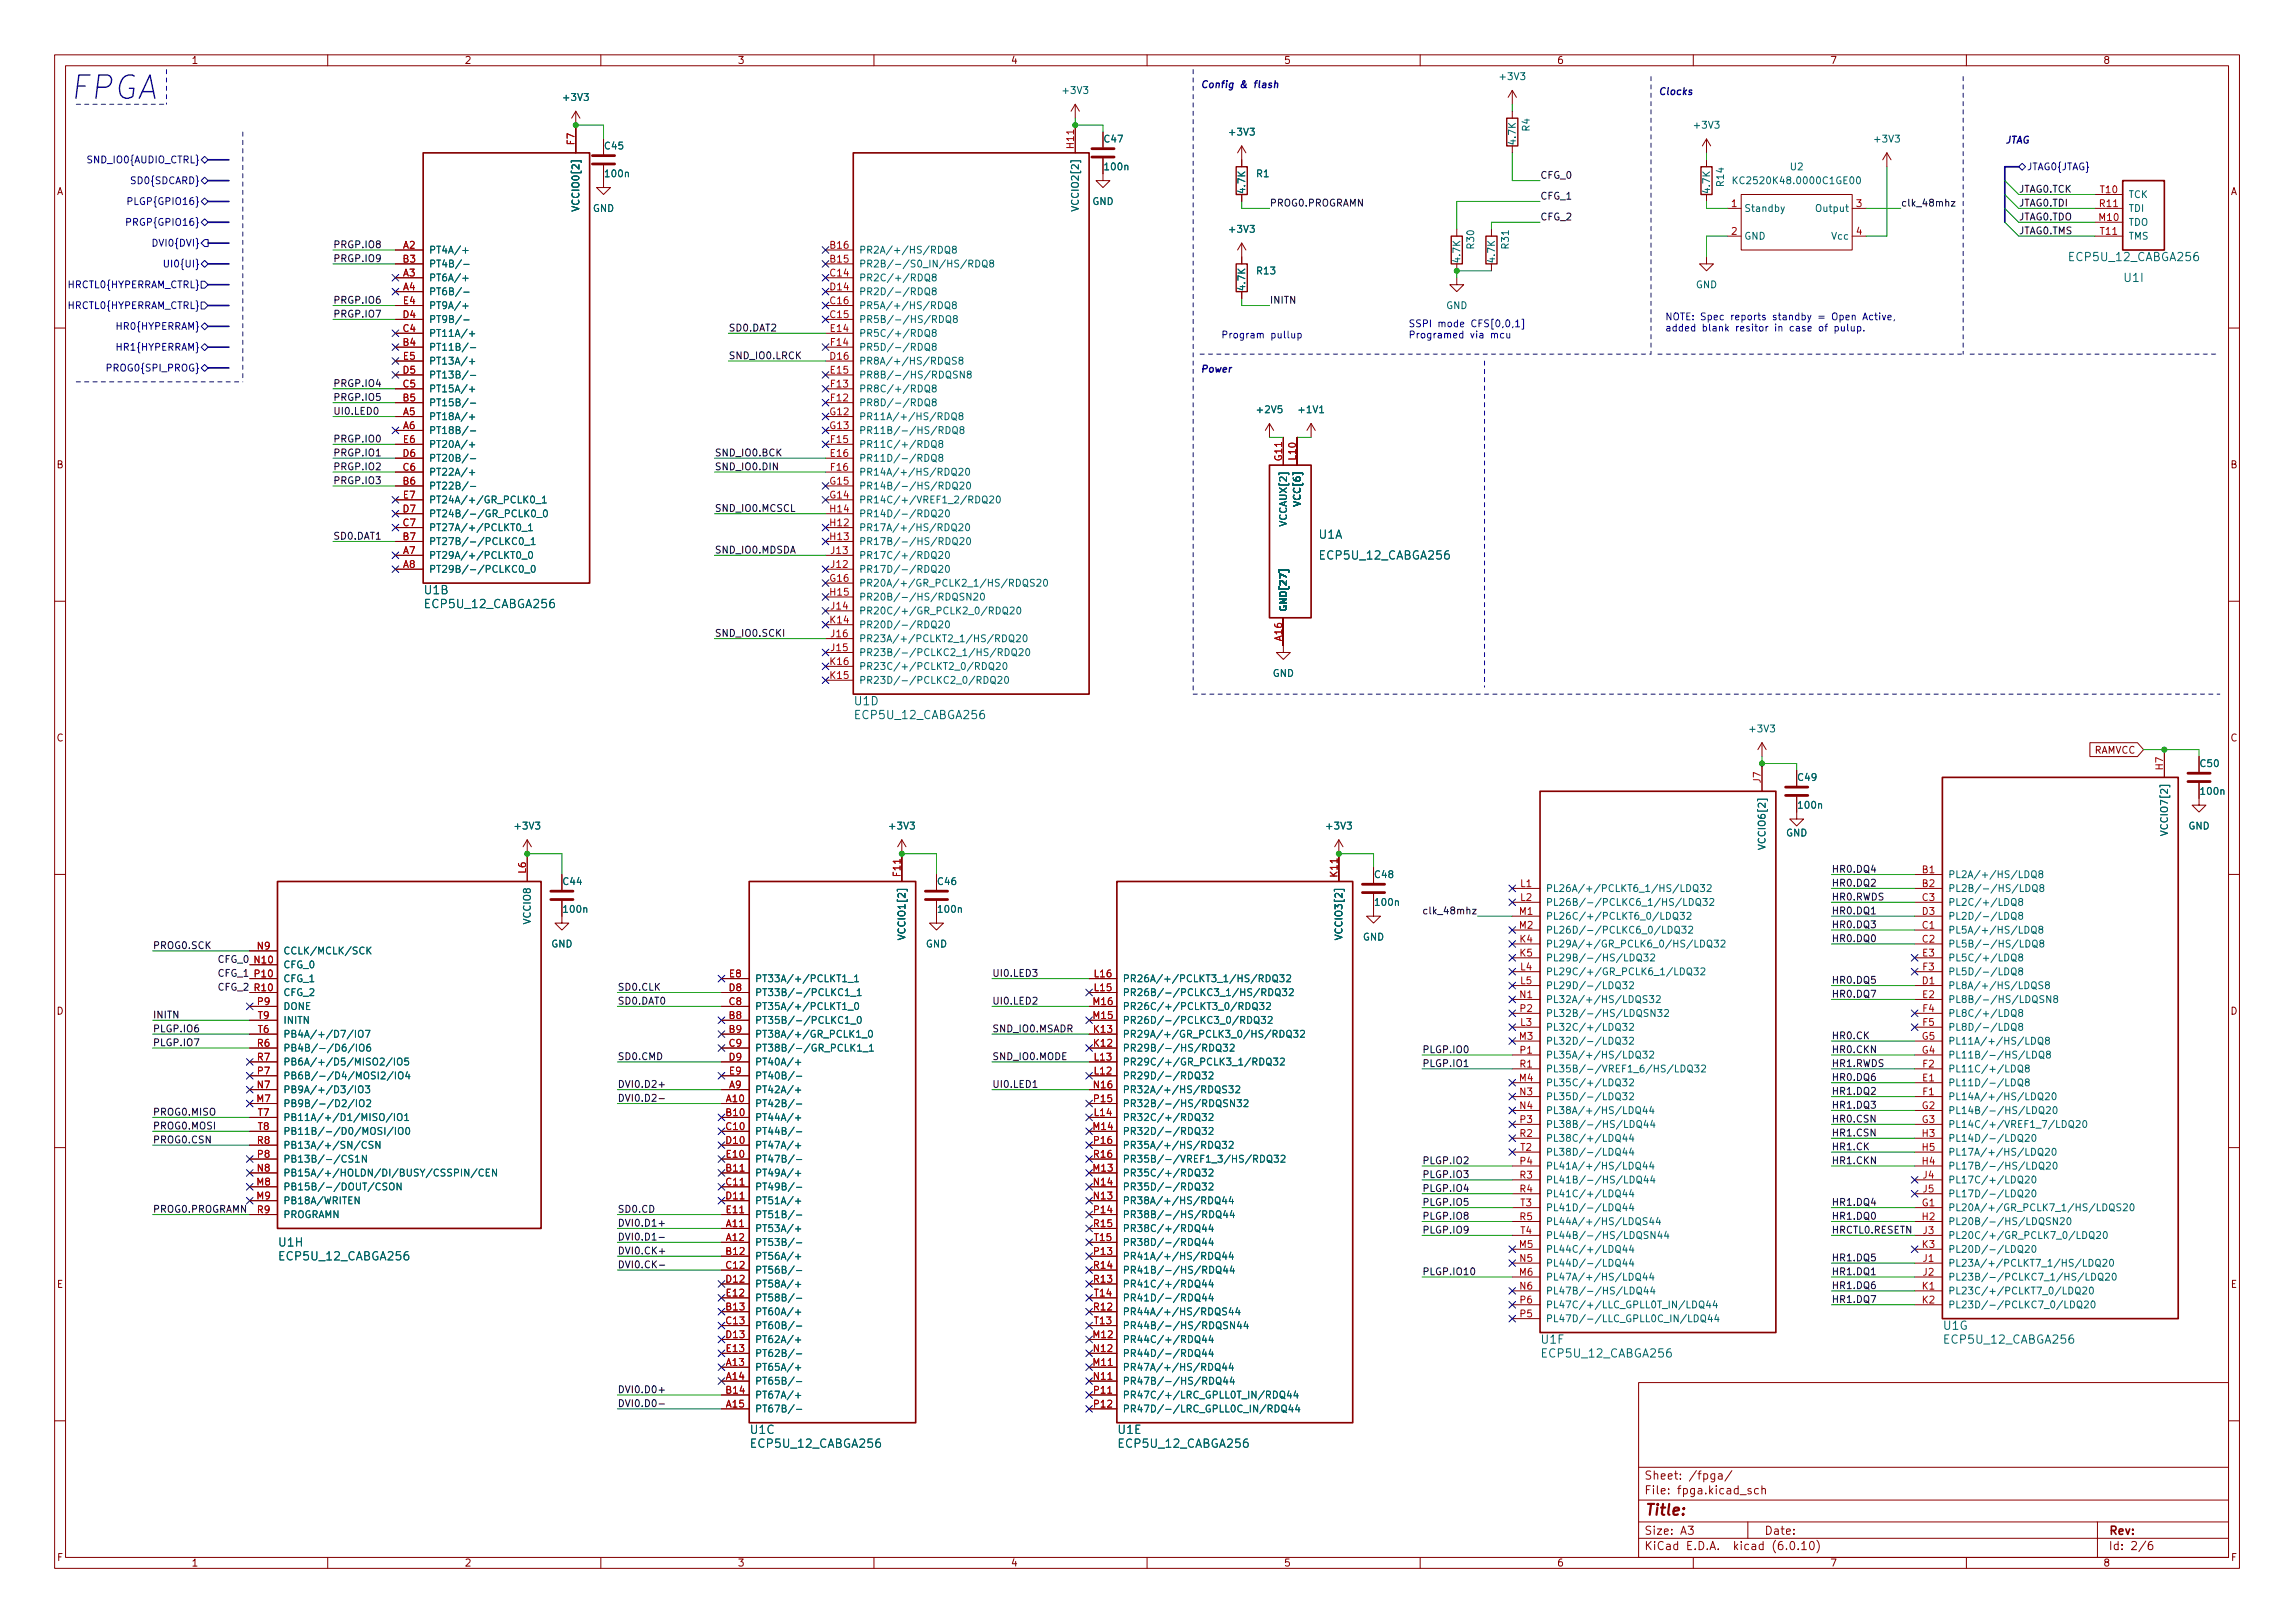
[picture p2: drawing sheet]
<svg xmlns="http://www.w3.org/2000/svg" width="420mm" height="297mm" viewBox="0 0 420 297" stroke-linecap="round" stroke-linejoin="round" font-family="sans-serif">
<defs><g id="words">
<text font-size="5.9" fill="#0000c2" x="12.7" y="18.2">FPGA</text>
<text font-size="2.8" fill="#840000" x="301" y="277.3">Title:</text>
<g font-size="2.1" fill="#006464">
<text x="379.1" y="47.8">ECP5U_12_CABGA256</text>
<text x="389" y="51.6">U1I</text>
<text x="241.4" y="98.6">U1A</text>
<text x="242" y="102.4">ECP5U_12_CABGA256</text>
<text x="77.7" y="108.7">U1B</text>
<text x="78.1" y="111.3">ECP5U_12_CABGA256</text>
<text x="156.5" y="129.1">U1D</text>
<text x="156.9" y="131.6">ECP5U_12_CABGA256</text>
<text x="51.1" y="228.1">U1H</text>
<text x="51.5" y="230.7">ECP5U_12_CABGA256</text>
<text x="282.2" y="245.9">U1F</text>
<text x="355.8" y="243.4">U1G</text>
<text x="356.3" y="245.9">ECP5U_12_CABGA256</text>
<text x="282.6" y="248.4">ECP5U_12_CABGA256</text>
<text x="137.4" y="262.4">U1C</text>
<text x="204.7" y="262.4">U1E</text>
<text x="137.8" y="265">ECP5U_12_CABGA256</text>
<text x="205.1" y="265">ECP5U_12_CABGA256</text>
</g>
<g font-size="2.1" fill="#840000">
<text x="301" y="273.5">File: fpga.kicad_sch</text>
<text x="301" y="270.8">Sheet: /fpga/</text>
<text x="301" y="280.9">Size: A3</text>
<text x="323" y="280.9">Date:</text>
<text x="386" y="280.9">Rev:</text>
<text x="301" y="283.7">KiCad E.D.A. kicad (6.0.10)</text>
<text x="386" y="283.7">Id: 2/6</text>
</g>
<g font-size="1.8" fill="#840000">
<text x="35" y="11.7">1</text>
<text x="85" y="11.7">2</text>
<text x="135" y="11.7">3</text>
<text x="185" y="11.7">4</text>
<text x="235" y="11.7">5</text>
<text x="285" y="11.7">6</text>
<text x="335" y="11.7">7</text>
<text x="385" y="11.7">8</text>
<text x="10.3" y="35.7">A</text>
<text x="408.3" y="35.7">A</text>
<text x="10.3" y="85.7">B</text>
<text x="408.3" y="85.7">B</text>
<text x="10.3" y="135.7">C</text>
<text x="383.2" y="137.9">RAMVCC</text>
<text x="408.3" y="135.7">C</text>
<text x="10.3" y="185.7">D</text>
<text x="408.3" y="185.7">D</text>
<text x="10.4" y="235.7">E</text>
<text x="408.4" y="235.7">E</text>
<text x="10.4" y="285.7">F</text>
<text x="35" y="286.7">1</text>
<text x="85" y="286.7">2</text>
<text x="135" y="286.7">3</text>
<text x="185" y="286.7">4</text>
<text x="235" y="286.7">5</text>
<text x="285" y="286.7">6</text>
<text x="335" y="286.7">7</text>
<text x="385" y="286.7">8</text>
<text x="408.4" y="285.7">F</text>
</g>
<g font-size="1.8" fill="#006464">
<text x="194.8" y="17.2">+3V3</text>
<text x="274.8" y="14.6">+3V3</text>
<text x="103.3" y="18.5">+3V3</text>
<text x="280" y="24" transform="rotate(-90 280 24)">R4</text>
<text x="310.3" y="23.5">+3V3</text>
<text x="110.8" y="27.3">C45</text>
<text x="202.2" y="26.1">C47</text>
<text x="225.2" y="24.8">+3V3</text>
<text x="277.5" y="26.3" transform="rotate(-90 277.5 26.3)">4.7K</text>
<text x="343.3" y="26.1">+3V3</text>
<text x="110.9" y="32.4">100n</text>
<text x="202.4" y="31.2">100n</text>
<text x="228" y="35.2" transform="rotate(-90 228 35.2)">4.7K</text>
<text x="230.1" y="32.4">R1</text>
<text x="313.1" y="35.2" transform="rotate(-90 313.1 35.2)">4.7K</text>
<text x="315.6" y="34" transform="rotate(-90 315.6 34)">R14</text>
<text x="318.5" y="33.7">KC2520K48.0000C1GE00</text>
<text x="327.8" y="31.2">U2</text>
<text x="106" y="37.7" transform="rotate(-90 106 37.7)">VCCIO0[2]</text>
<text x="108.5" y="38.8">GND</text>
<text x="197.5" y="37.7" transform="rotate(-90 197.5 37.7)">VCCIO2[2]</text>
<text x="200" y="37.5">GND</text>
<text x="319.3" y="38.8">Standby</text>
<text x="332.8" y="38.8">Output</text>
<text x="389.6" y="41.3">TDO</text>
<text x="389.6" y="38.8">TDI</text>
<text x="389.6" y="36.2">TCK</text>
<text x="78.5" y="46.4">PT4A/+</text>
<text x="157.2" y="46.4">PR2A/+/HS/RDQ8</text>
<text x="225.2" y="42.6">+3V3</text>
<text x="267.3" y="47.9" transform="rotate(-90 267.3 47.9)">4.7K</text>
<text x="269.9" y="45.5" transform="rotate(-90 269.9 45.5)">R30</text>
<text x="273.7" y="47.9" transform="rotate(-90 273.7 47.9)">4.7K</text>
<text x="276.2" y="45.5" transform="rotate(-90 276.2 45.5)">R31</text>
<text x="319.3" y="43.9">GND</text>
<text x="335.4" y="43.9">Vcc</text>
<text x="389.6" y="43.9">TMS</text>
<text x="78.5" y="51.5">PT6A/+</text>
<text x="78.5" y="48.9">PT4B/-</text>
<text x="157.2" y="48.9">PR2B/-/S0_IN/HS/RDQ8</text>
<text x="157.2" y="51.5">PR2C/+/RDQ8</text>
<text x="228" y="53" transform="rotate(-90 228 53)">4.7K</text>
<text x="230.2" y="50.2">R13</text>
<text x="310.5" y="52.7">GND</text>
<text x="78.5" y="54">PT6B/-</text>
<text x="78.5" y="59.1">PT9B/-</text>
<text x="78.5" y="56.6">PT9A/+</text>
<text x="157.2" y="59.1">PR5B/-/HS/RDQ8</text>
<text x="157.2" y="56.6">PR5A/+/HS/RDQ8</text>
<text x="157.2" y="54">PR2D/-/RDQ8</text>
<text x="264.7" y="56.6">GND</text>
<text x="78.5" y="64.2">PT11B/-</text>
<text x="78.5" y="61.6">PT11A/+</text>
<text x="157.2" y="61.6">PR5C/+/RDQ8</text>
<text x="157.2" y="64.2">PR5D/-/RDQ8</text>
<text x="78.5" y="71.8">PT15A/+</text>
<text x="78.5" y="69.3">PT13B/-</text>
<text x="78.5" y="66.7">PT13A/+</text>
<text x="157.2" y="66.7">PR8A/+/HS/RDQS8</text>
<text x="157.2" y="69.3">PR8B/-/HS/RDQSN8</text>
<text x="157.2" y="71.8">PR8C/+/RDQ8</text>
<text x="78.5" y="76.9">PT18A/+</text>
<text x="78.5" y="74.3">PT15B/-</text>
<text x="157.2" y="74.3">PR8D/-/RDQ8</text>
<text x="157.2" y="76.9">PR11A/+/HS/RDQ8</text>
<text x="230.3" y="75.6">+2V5</text>
<text x="237.9" y="75.6">+1V1</text>
<text x="78.5" y="79.4">PT18B/-</text>
<text x="78.5" y="82">PT20A/+</text>
<text x="157.2" y="82">PR11C/+/RDQ8</text>
<text x="157.2" y="79.4">PR11B/-/HS/RDQ8</text>
<text x="78.5" y="89.6">PT22B/-</text>
<text x="78.5" y="87">PT22A/+</text>
<text x="78.5" y="84.5">PT20B/-</text>
<text x="157.2" y="84.5">PR11D/-/RDQ8</text>
<text x="157.2" y="87">PR14A/+/HS/RDQ20</text>
<text x="157.2" y="89.6">PR14B/-/HS/RDQ20</text>
<text x="78.5" y="94.7">PT24B/-/GR_PCLK0_0</text>
<text x="78.5" y="92.1">PT24A/+/GR_PCLK0_1</text>
<text x="157.2" y="92.1">PR14C/+/VREF1_2/RDQ20</text>
<text x="157.2" y="94.7">PR14D/-/RDQ20</text>
<text x="235.6" y="95.8" transform="rotate(-90 235.6 95.8)">VCCAUX[2]</text>
<text x="238.1" y="92" transform="rotate(-90 238.1 92)">VCC[6]</text>
<text x="78.5" y="99.7">PT27B/-/PCLKC0_1</text>
<text x="78.5" y="97.2">PT27A/+/PCLKT0_1</text>
<text x="157.2" y="97.2">PR17A/+/HS/RDQ20</text>
<text x="157.2" y="99.7">PR17B/-/HS/RDQ20</text>
<text x="78.5" y="102.3">PT29A/+/PCLKT0_0</text>
<text x="78.5" y="104.8">PT29B/-/PCLKC0_0</text>
<text x="157.2" y="107.4">PR20A/+/GR_PCLK2_1/HS/RDQS20</text>
<text x="157.2" y="104.8">PR17D/-/RDQ20</text>
<text x="157.2" y="102.3">PR17C/+/RDQ20</text>
<text x="157.2" y="109.9">PR20B/-/HS/RDQSN20</text>
<text x="157.2" y="112.4">PR20C/+/GR_PCLK2_0/RDQ20</text>
<text x="235.6" y="112.1" transform="rotate(-90 235.6 112.1)">GND[27]</text>
<text x="157.2" y="117.5">PR23A/+/PCLKT2_1/HS/RDQ20</text>
<text x="157.2" y="115">PR20D/-/RDQ20</text>
<text x="157.2" y="120.1">PR23B/-/PCLKC2_1/HS/RDQ20</text>
<text x="157.2" y="125.1">PR23D/-/PCLKC2_0/RDQ20</text>
<text x="157.2" y="122.6">PR23C/+/PCLKT2_0/RDQ20</text>
<text x="233" y="123.9">GND</text>
<text x="320.5" y="134">+3V3</text>
<text x="329.2" y="142.9">C49</text>
<text x="402.9" y="140.4">C50</text>
<text x="329.4" y="148">100n</text>
<text x="403" y="145.5">100n</text>
<text x="94.4" y="151.8">+3V3</text>
<text x="163" y="151.8">+3V3</text>
<text x="243" y="151.8">+3V3</text>
<text x="323.2" y="154.6" transform="rotate(-90 323.2 154.6)">VCCIO6[2]</text>
<text x="327" y="153.1">GND</text>
<text x="396.9" y="152" transform="rotate(-90 396.9 152)">VCCIO7[2]</text>
<text x="400.6" y="151.8">GND</text>
<text x="103.2" y="162">C44</text>
<text x="171.8" y="162">C46</text>
<text x="251.8" y="160.7">C48</text>
<text x="356.6" y="160.7">PL2A/+/HS/LDQ8</text>
<text x="103.3" y="167">100n</text>
<text x="171.9" y="167">100n</text>
<text x="251.9" y="165.8">100n</text>
<text x="283" y="163.2">PL26A/+/PCLKT6_1/HS/LDQ32</text>
<text x="283" y="165.8">PL26B/-/PCLKC6_1/HS/LDQ32</text>
<text x="356.6" y="163.2">PL2B/-/HS/LDQ8</text>
<text x="356.6" y="165.8">PL2C/+/LDQ8</text>
<text x="97.2" y="168.9" transform="rotate(-90 97.2 168.9)">VCCIO8</text>
<text x="100.9" y="173.4">GND</text>
<text x="165.7" y="171.1" transform="rotate(-90 165.7 171.1)">VCCIO1[2]</text>
<text x="169.5" y="173.4">GND</text>
<text x="245.7" y="171.1" transform="rotate(-90 245.7 171.1)">VCCIO3[2]</text>
<text x="249.5" y="172.1">GND</text>
<text x="283" y="173.4">PL29A/+/GR_PCLK6_0/HS/LDQ32</text>
<text x="283" y="168.3">PL26C/+/PCLKT6_0/LDQ32</text>
<text x="283" y="170.9">PL26D/-/PCLKC6_0/LDQ32</text>
<text x="356.6" y="170.9">PL5A/+/HS/LDQ8</text>
<text x="356.6" y="173.4">PL5B/-/HS/LDQ8</text>
<text x="356.6" y="168.3">PL2D/-/LDQ8</text>
<text x="51.8" y="177.2">CFG_0</text>
<text x="51.8" y="174.7">CCLK/MCLK/SCK</text>
<text x="51.8" y="179.7">CFG_1</text>
<text x="138.2" y="179.7">PT33A/+/PCLKT1_1</text>
<text x="205.5" y="179.7">PR26A/+/PCLKT3_1/HS/RDQ32</text>
<text x="283" y="175.9">PL29B/-/HS/LDQ32</text>
<text x="283" y="178.5">PL29C/+/GR_PCLK6_1/LDQ32</text>
<text x="356.6" y="175.9">PL5C/+/LDQ8</text>
<text x="356.6" y="178.5">PL5D/-/LDQ8</text>
<text x="51.8" y="184.8">DONE</text>
<text x="51.8" y="182.3">CFG_2</text>
<text x="138.2" y="184.8">PT35A/+/PCLKT1_0</text>
<text x="138.2" y="182.3">PT33B/-/PCLKC1_1</text>
<text x="205.5" y="182.3">PR26B/-/PCLKC3_1/HS/RDQ32</text>
<text x="205.5" y="184.8">PR26C/+/PCLKT3_0/RDQ32</text>
<text x="283" y="181">PL29D/-/LDQ32</text>
<text x="283" y="183.6">PL32A/+/HS/LDQS32</text>
<text x="356.6" y="181">PL8A/+/HS/LDQS8</text>
<text x="356.6" y="183.6">PL8B/-/HS/LDQSN8</text>
<text x="51.8" y="189.9">PB4A/+/D7/IO7</text>
<text x="51.8" y="187.4">INITN</text>
<text x="138.2" y="187.4">PT35B/-/PCLKC1_0</text>
<text x="138.2" y="189.9">PT38A/+/GR_PCLK1_0</text>
<text x="205.5" y="189.9">PR29A/+/GR_PCLK3_0/HS/RDQ32</text>
<text x="205.5" y="187.4">PR26D/-/PCLKC3_0/RDQ32</text>
<text x="283" y="188.6">PL32C/+/LDQ32</text>
<text x="283" y="191.2">PL32D/-/LDQ32</text>
<text x="283" y="186.1">PL32B/-/HS/LDQSN32</text>
<text x="356.6" y="186.1">PL8C/+/LDQ8</text>
<text x="356.6" y="188.6">PL8D/-/LDQ8</text>
<text x="356.6" y="191.2">PL11A/+/HS/LDQ8</text>
<text x="51.8" y="197.5">PB6B/-/D4/MOSI2/IO4</text>
<text x="51.8" y="192.4">PB4B/-/D6/IO6</text>
<text x="51.8" y="195">PB6A/+/D5/MISO2/IO5</text>
<text x="138.2" y="192.4">PT38B/-/GR_PCLK1_1</text>
<text x="138.2" y="195">PT40A/+</text>
<text x="138.2" y="197.5">PT40B/-</text>
<text x="205.5" y="192.4">PR29B/-/HS/RDQ32</text>
<text x="205.5" y="197.5">PR29D/-/RDQ32</text>
<text x="205.5" y="195">PR29C/+/GR_PCLK3_1/RDQ32</text>
<text x="283" y="193.7">PL35A/+/HS/LDQ32</text>
<text x="283" y="196.3">PL35B/-/VREF1_6/HS/LDQ32</text>
<text x="356.6" y="196.3">PL11C/+/LDQ8</text>
<text x="356.6" y="193.7">PL11B/-/HS/LDQ8</text>
<text x="51.8" y="202.6">PB9B/-/D2/IO2</text>
<text x="51.8" y="200.1">PB9A/+/D3/IO3</text>
<text x="138.2" y="202.6">PT42B/-</text>
<text x="138.2" y="200.1">PT42A/+</text>
<text x="205.5" y="200.1">PR32A/+/HS/RDQS32</text>
<text x="205.5" y="202.6">PR32B/-/HS/RDQSN32</text>
<text x="283" y="198.8">PL35C/+/LDQ32</text>
<text x="283" y="201.3">PL35D/-/LDQ32</text>
<text x="283" y="203.9">PL38A/+/HS/LDQ44</text>
<text x="356.6" y="198.8">PL11D/-/LDQ8</text>
<text x="356.6" y="201.3">PL14A/+/HS/LDQ20</text>
<text x="356.6" y="203.9">PL14B/-/HS/LDQ20</text>
<text x="51.8" y="205.1">PB11A/+/D1/MISO/IO1</text>
<text x="51.8" y="207.7">PB11B/-/D0/MOSI/IO0</text>
<text x="138.2" y="205.1">PT44A/+</text>
<text x="138.2" y="207.7">PT44B/-</text>
<text x="205.5" y="205.1">PR32C/+/RDQ32</text>
<text x="205.5" y="207.7">PR32D/-/RDQ32</text>
<text x="283" y="206.4">PL38B/-/HS/LDQ44</text>
<text x="283" y="209">PL38C/+/LDQ44</text>
<text x="356.6" y="206.4">PL14C/+/VREF1_7/LDQ20</text>
<text x="356.6" y="209">PL14D/-/LDQ20</text>
<text x="51.8" y="215.3">PB15A/+/HOLDN/DI/BUSY/CSSPIN/CEN</text>
<text x="51.8" y="212.8">PB13B/-/CS1N</text>
<text x="51.8" y="210.2">PB13A/+/SN/CSN</text>
<text x="138.2" y="215.3">PT49A/+</text>
<text x="138.2" y="210.2">PT47A/+</text>
<text x="138.2" y="212.8">PT47B/-</text>
<text x="205.5" y="215.3">PR35C/+/RDQ32</text>
<text x="205.5" y="210.2">PR35A/+/HS/RDQ32</text>
<text x="205.5" y="212.8">PR35B/-/VREF1_3/HS/RDQ32</text>
<text x="283" y="214">PL41A/+/HS/LDQ44</text>
<text x="283" y="211.5">PL38D/-/LDQ44</text>
<text x="356.6" y="214">PL17B/-/HS/LDQ20</text>
<text x="356.6" y="211.5">PL17A/+/HS/LDQ20</text>
<text x="51.8" y="217.8">PB15B/-/DOUT/CSON</text>
<text x="51.8" y="220.4">PB18A/WRITEN</text>
<text x="138.2" y="217.8">PT49B/-</text>
<text x="138.2" y="220.4">PT51A/+</text>
<text x="205.5" y="220.4">PR38A/+/HS/RDQ44</text>
<text x="205.5" y="217.8">PR35D/-/RDQ32</text>
<text x="283" y="216.6">PL41B/-/HS/LDQ44</text>
<text x="283" y="219.1">PL41C/+/LDQ44</text>
<text x="283" y="221.7">PL41D/-/LDQ44</text>
<text x="356.6" y="221.7">PL20A/+/GR_PCLK7_1/HS/LDQS20</text>
<text x="356.6" y="216.6">PL17C/+/LDQ20</text>
<text x="356.6" y="219.1">PL17D/-/LDQ20</text>
<text x="51.8" y="222.9">PROGRAMN</text>
<text x="138.2" y="225.5">PT53A/+</text>
<text x="138.2" y="222.9">PT51B/-</text>
<text x="205.5" y="222.9">PR38B/-/HS/RDQ44</text>
<text x="205.5" y="225.5">PR38C/+/RDQ44</text>
<text x="283" y="224.2">PL44A/+/HS/LDQS44</text>
<text x="283" y="226.7">PL44B/-/HS/LDQSN44</text>
<text x="356.6" y="224.2">PL20B/-/HS/LDQSN20</text>
<text x="356.6" y="226.7">PL20C/+/GR_PCLK7_0/LDQ20</text>
<text x="138.2" y="228">PT53B/-</text>
<text x="138.2" y="230.5">PT56A/+</text>
<text x="138.2" y="233.1">PT56B/-</text>
<text x="205.5" y="230.5">PR41A/+/HS/RDQ44</text>
<text x="205.5" y="233.1">PR41B/-/HS/RDQ44</text>
<text x="205.5" y="228">PR38D/-/RDQ44</text>
<text x="283" y="229.3">PL44C/+/LDQ44</text>
<text x="283" y="231.8">PL44D/-/LDQ44</text>
<text x="356.6" y="231.8">PL23A/+/PCLKT7_1/HS/LDQ20</text>
<text x="356.6" y="229.3">PL20D/-/LDQ20</text>
<text x="138.2" y="235.6">PT58A/+</text>
<text x="138.2" y="238.2">PT58B/-</text>
<text x="205.5" y="235.6">PR41C/+/RDQ44</text>
<text x="205.5" y="238.2">PR41D/-/RDQ44</text>
<text x="283" y="234.4">PL47A/+/HS/LDQ44</text>
<text x="283" y="236.9">PL47B/-/HS/LDQ44</text>
<text x="283" y="239.4">PL47C/+/LLC_GPLL0T_IN/LDQ44</text>
<text x="356.6" y="234.4">PL23B/-/PCLKC7_1/HS/LDQ20</text>
<text x="356.6" y="236.9">PL23C/+/PCLKT7_0/LDQ20</text>
<text x="356.6" y="239.4">PL23D/-/PCLKC7_0/LDQ20</text>
<text x="138.2" y="240.7">PT60A/+</text>
<text x="138.2" y="243.2">PT60B/-</text>
<text x="138.2" y="245.8">PT62A/+</text>
<text x="205.5" y="245.8">PR44C/+/RDQ44</text>
<text x="205.5" y="240.7">PR44A/+/HS/RDQS44</text>
<text x="205.5" y="243.2">PR44B/-/HS/RDQSN44</text>
<text x="283" y="242">PL47D/-/LLC_GPLL0C_IN/LDQ44</text>
<text x="138.2" y="250.9">PT65A/+</text>
<text x="138.2" y="248.3">PT62B/-</text>
<text x="205.5" y="250.9">PR47A/+/HS/RDQ44</text>
<text x="205.5" y="248.3">PR44D/-/RDQ44</text>
<text x="138.2" y="253.4">PT65B/-</text>
<text x="138.2" y="255.9">PT67A/+</text>
<text x="205.5" y="253.4">PR47B/-/HS/RDQ44</text>
<text x="205.5" y="255.9">PR47C/+/LRC_GPLL0T_IN/RDQ44</text>
<text x="138.2" y="258.5">PT67B/-</text>
<text x="205.5" y="258.5">PR47D/-/LRC_GPLL0C_IN/RDQ44</text>
</g>
<g font-size="1.8" fill="#0000c2">
<text x="219.7" y="16.1">Config &amp; flash</text>
<text x="303.5" y="17.4">Clocks</text>
<text x="367" y="26.3">JTAG</text>
<text x="257.8" y="59.9">SSPI mode CFS[0,0,1]</text>
<text x="304.8" y="58.6">NOTE: Spec reports standby = Open Active,</text>
<text x="223.5" y="61.9">Program pullup</text>
<text x="257.8" y="61.9">Programed via mcu</text>
<text x="304.8" y="60.6">added blank resitor in case of pulup.</text>
<text x="219.7" y="68.2">Power</text>
</g>
<g font-size="1.8" fill="#000084">
<text x="16.3" y="29.9">SND_IO0{AUDIO_CTRL}</text>
<text x="24.3" y="33.7">SD0{SDCARD}</text>
<text x="371" y="31.2">JTAG0{JTAG}</text>
<text x="23.9" y="41.3">PRGP{GPIO16}</text>
<text x="24.1" y="37.5">PLGP{GPIO16}</text>
<text x="28.4" y="45.1">DVI0{DVI}</text>
<text x="12.5" y="52.7">HRCTL0{HYPERRAM_CTRL}</text>
<text x="30.7" y="48.9">UI0{UI}</text>
<text x="12.5" y="56.6">HRCTL0{HYPERRAM_CTRL}</text>
<text x="21.6" y="64.2">HR1{HYPERRAM}</text>
<text x="21.6" y="60.4">HR0{HYPERRAM}</text>
<text x="20" y="68">PROG0{SPI_PROG}</text>
</g>
<g font-size="1.8" fill="#a90000">
<text x="105.2" y="26.5" transform="rotate(-90 105.2 26.5)">F7</text>
<text x="196.6" y="27.1" transform="rotate(-90 196.6 27.1)">H11</text>
<text x="384.6" y="35.3">T10</text>
<text x="317" y="37.9">1</text>
<text x="339.9" y="37.9">3</text>
<text x="384.4" y="40.4">M10</text>
<text x="384.5" y="37.9">R11</text>
<text x="73.8" y="45.5">A2</text>
<text x="152" y="45.5">B16</text>
<text x="317" y="43">2</text>
<text x="339.9" y="43">4</text>
<text x="384.6" y="43">T11</text>
<text x="73.8" y="50.6">A3</text>
<text x="73.8" y="53.1">A4</text>
<text x="73.8" y="48">B3</text>
<text x="152" y="48">B15</text>
<text x="152" y="50.6">C14</text>
<text x="152" y="53.1">D14</text>
<text x="73.8" y="58.2">D4</text>
<text x="73.8" y="55.7">E4</text>
<text x="152" y="58.2">C15</text>
<text x="152" y="55.7">C16</text>
<text x="73.8" y="63.3">B4</text>
<text x="73.8" y="60.7">C4</text>
<text x="73.8" y="65.8">E5</text>
<text x="152" y="65.8">D16</text>
<text x="152.1" y="60.7">E14</text>
<text x="152.1" y="63.3">F14</text>
<text x="73.8" y="70.9">C5</text>
<text x="73.8" y="68.4">D5</text>
<text x="152.1" y="68.4">E15</text>
<text x="152.1" y="70.9">F13</text>
<text x="73.8" y="76">A5</text>
<text x="73.8" y="73.4">B5</text>
<text x="152" y="76">G12</text>
<text x="152.1" y="73.4">F12</text>
<text x="73.8" y="78.5">A6</text>
<text x="73.8" y="83.6">D6</text>
<text x="73.8" y="81.1">E6</text>
<text x="152" y="78.5">G13</text>
<text x="152.1" y="83.6">E16</text>
<text x="152.1" y="81.1">F15</text>
<text x="73.8" y="88.7">B6</text>
<text x="73.8" y="86.1">C6</text>
<text x="152" y="88.7">G15</text>
<text x="152.1" y="86.1">F16</text>
<text x="234.7" y="84.3" transform="rotate(-90 234.7 84.3)">G11</text>
<text x="237.2" y="84.1" transform="rotate(-90 237.2 84.1)">L10</text>
<text x="73.8" y="93.8">D7</text>
<text x="73.8" y="91.2">E7</text>
<text x="152" y="91.2">G14</text>
<text x="152" y="93.8">H14</text>
<text x="73.8" y="101.4">A7</text>
<text x="73.8" y="98.8">B7</text>
<text x="73.8" y="96.3">C7</text>
<text x="152" y="96.3">H12</text>
<text x="152" y="98.8">H13</text>
<text x="152.2" y="101.4">J13</text>
<text x="73.8" y="103.9">A8</text>
<text x="152" y="106.5">G16</text>
<text x="152.2" y="103.9">J12</text>
<text x="152" y="109">H15</text>
<text x="152.2" y="111.5">J14</text>
<text x="152" y="114.1">K14</text>
<text x="152.2" y="119.2">J15</text>
<text x="152.2" y="116.6">J16</text>
<text x="234.7" y="117.2" transform="rotate(-90 234.7 117.2)">A16</text>
<text x="152" y="124.2">K15</text>
<text x="152" y="121.7">K16</text>
<text x="322.3" y="143.3" transform="rotate(-90 322.3 143.3)">J7</text>
<text x="396" y="140.9" transform="rotate(-90 396 140.9)">H7</text>
<text x="96.3" y="159.8" transform="rotate(-90 96.3 159.8)">L6</text>
<text x="164.8" y="160.3" transform="rotate(-90 164.8 160.3)">F11</text>
<text x="244.9" y="160.4" transform="rotate(-90 244.9 160.4)">K11</text>
<text x="351.9" y="159.8">B1</text>
<text x="278.2" y="167.4">M1</text>
<text x="278.4" y="162.3">L1</text>
<text x="278.4" y="164.9">L2</text>
<text x="351.9" y="162.3">B2</text>
<text x="351.9" y="164.9">C3</text>
<text x="351.9" y="167.4">D3</text>
<text x="47.1" y="173.8">N9</text>
<text x="278.2" y="170">M2</text>
<text x="278.3" y="172.5">K4</text>
<text x="351.9" y="170">C1</text>
<text x="351.9" y="172.5">C2</text>
<text x="46.6" y="176.3">N10</text>
<text x="46.7" y="178.9">P10</text>
<text x="133.5" y="178.9">E8</text>
<text x="200.4" y="178.9">L16</text>
<text x="278.3" y="175">K5</text>
<text x="278.4" y="177.6">L4</text>
<text x="352" y="175">E3</text>
<text x="352" y="177.6">F3</text>
<text x="46.6" y="181.4">R10</text>
<text x="47.2" y="183.9">P9</text>
<text x="133.5" y="183.9">C8</text>
<text x="133.5" y="181.4">D8</text>
<text x="200.2" y="183.9">M16</text>
<text x="200.4" y="181.4">L15</text>
<text x="278.3" y="182.7">N1</text>
<text x="278.3" y="185.2">P2</text>
<text x="278.4" y="180.1">L5</text>
<text x="351.9" y="180.1">D1</text>
<text x="352" y="182.7">E2</text>
<text x="352" y="185.2">F4</text>
<text x="47.1" y="191.6">R6</text>
<text x="47.2" y="189">T6</text>
<text x="47.2" y="186.5">T9</text>
<text x="133.5" y="186.5">B8</text>
<text x="133.5" y="189">B9</text>
<text x="133.5" y="191.6">C9</text>
<text x="200.2" y="186.5">M15</text>
<text x="200.3" y="191.6">K12</text>
<text x="200.3" y="189">K13</text>
<text x="278.2" y="190.3">M3</text>
<text x="278.4" y="187.7">L3</text>
<text x="351.9" y="190.3">G5</text>
<text x="352" y="187.7">F5</text>
<text x="47.1" y="194.1">R7</text>
<text x="47.2" y="196.6">P7</text>
<text x="133.5" y="194.1">D9</text>
<text x="133.5" y="196.6">E9</text>
<text x="200.4" y="196.6">L12</text>
<text x="200.4" y="194.1">L13</text>
<text x="278.2" y="197.9">M4</text>
<text x="278.3" y="195.4">R1</text>
<text x="278.3" y="192.8">P1</text>
<text x="351.9" y="192.8">G4</text>
<text x="352" y="197.9">E1</text>
<text x="352" y="195.4">F2</text>
<text x="47" y="201.7">M7</text>
<text x="47.1" y="199.2">N7</text>
<text x="133" y="201.7">A10</text>
<text x="133.5" y="199.2">A9</text>
<text x="200.3" y="199.2">N16</text>
<text x="200.4" y="201.7">P15</text>
<text x="278.3" y="200.4">N3</text>
<text x="278.3" y="203">N4</text>
<text x="351.9" y="203">G2</text>
<text x="352" y="200.4">F1</text>
<text x="47.1" y="209.3">R8</text>
<text x="47.2" y="204.3">T7</text>
<text x="47.2" y="206.8">T8</text>
<text x="133" y="204.3">B10</text>
<text x="133" y="206.8">C10</text>
<text x="133" y="209.3">D10</text>
<text x="200.2" y="206.8">M14</text>
<text x="200.4" y="209.3">P16</text>
<text x="200.4" y="204.3">L14</text>
<text x="278.3" y="208.1">R2</text>
<text x="278.3" y="205.5">P3</text>
<text x="351.9" y="205.5">G3</text>
<text x="351.9" y="208.1">H3</text>
<text x="47.1" y="214.4">N8</text>
<text x="47.2" y="211.9">P8</text>
<text x="133" y="214.4">B11</text>
<text x="133" y="211.9">E10</text>
<text x="200.2" y="214.4">M13</text>
<text x="200.3" y="211.9">R16</text>
<text x="278.3" y="215.7">R3</text>
<text x="278.3" y="213.1">P4</text>
<text x="278.4" y="210.6">T2</text>
<text x="351.9" y="213.1">H4</text>
<text x="351.9" y="210.6">H5</text>
<text x="352.1" y="215.7">J4</text>
<text x="47" y="217">M8</text>
<text x="47" y="219.5">M9</text>
<text x="133" y="217">C11</text>
<text x="133" y="219.5">D11</text>
<text x="200.3" y="219.5">N13</text>
<text x="200.3" y="217">N14</text>
<text x="278.3" y="218.2">R4</text>
<text x="278.4" y="220.8">T3</text>
<text x="351.9" y="220.8">G1</text>
<text x="352.1" y="218.2">J5</text>
<text x="47.1" y="222">R9</text>
<text x="133" y="224.6">A11</text>
<text x="133" y="227.1">A12</text>
<text x="133" y="222">E11</text>
<text x="200.3" y="224.6">R15</text>
<text x="200.4" y="222">P14</text>
<text x="200.4" y="227.1">T15</text>
<text x="278.3" y="223.3">R5</text>
<text x="278.4" y="225.8">T4</text>
<text x="351.9" y="223.3">H2</text>
<text x="352.1" y="225.8">J3</text>
<text x="133" y="229.7">B12</text>
<text x="133" y="232.2">C12</text>
<text x="200.3" y="232.2">R14</text>
<text x="200.4" y="229.7">P13</text>
<text x="278.2" y="228.4">M5</text>
<text x="278.2" y="233.5">M6</text>
<text x="278.3" y="230.9">N5</text>
<text x="351.9" y="228.4">K3</text>
<text x="352.1" y="230.9">J1</text>
<text x="352.1" y="233.5">J2</text>
<text x="133" y="239.8">B13</text>
<text x="133" y="234.7">D12</text>
<text x="133" y="237.3">E12</text>
<text x="200.3" y="239.8">R12</text>
<text x="200.3" y="234.7">R13</text>
<text x="200.4" y="237.3">T14</text>
<text x="278.3" y="236">N6</text>
<text x="278.3" y="238.5">P6</text>
<text x="351.9" y="236">K1</text>
<text x="351.9" y="238.5">K2</text>
<text x="133" y="242.4">C13</text>
<text x="133" y="244.9">D13</text>
<text x="200.2" y="244.9">M12</text>
<text x="200.4" y="242.4">T13</text>
<text x="278.3" y="241.1">P5</text>
<text x="133" y="250">A13</text>
<text x="133" y="247.4">E13</text>
<text x="200.2" y="250">M11</text>
<text x="200.3" y="247.4">N12</text>
<text x="133" y="252.5">A14</text>
<text x="133" y="257.6">A15</text>
<text x="133" y="255.1">B14</text>
<text x="200.3" y="252.5">N11</text>
<text x="200.4" y="255.1">P11</text>
<text x="200.4" y="257.6">P12</text>
</g>
<g font-size="1.8" fill="#0f0f0f">
<text x="281.9" y="32.7">CFG_0</text>
<text x="369.6" y="35.2">JTAG0.TCK</text>
<text x="232.4" y="37.8">PROG0.PROGRAMN</text>
<text x="281.9" y="36.5">CFG_1</text>
<text x="281.9" y="40.3">CFG_2</text>
<text x="348" y="37.8">clk_48mhz</text>
<text x="369.6" y="40.3">JTAG0.TDO</text>
<text x="369.6" y="37.8">JTAG0.TDI</text>
<text x="61" y="45.4">PRGP.IO8</text>
<text x="61" y="47.9">PRGP.IO9</text>
<text x="369.6" y="42.9">JTAG0.TMS</text>
<text x="61" y="58.1">PRGP.IO7</text>
<text x="61" y="55.6">PRGP.IO6</text>
<text x="232.4" y="55.6">INITN</text>
<text x="133.3" y="65.7">SND_IO0.LRCK</text>
<text x="133.3" y="60.6">SD0.DAT2</text>
<text x="61" y="70.8">PRGP.IO4</text>
<text x="61" y="75.9">UI0.LED0</text>
<text x="61" y="73.3">PRGP.IO5</text>
<text x="61" y="81">PRGP.IO0</text>
<text x="61" y="83.5">PRGP.IO1</text>
<text x="130.8" y="83.5">SND_IO0.BCK</text>
<text x="61" y="88.6">PRGP.IO3</text>
<text x="61" y="86">PRGP.IO2</text>
<text x="130.8" y="86">SND_IO0.DIN</text>
<text x="130.8" y="93.7">SND_IO0.MCSCL</text>
<text x="61" y="98.7">SD0.DAT1</text>
<text x="130.8" y="101.3">SND_IO0.MDSDA</text>
<text x="130.8" y="116.5">SND_IO0.SCKI</text>
<text x="335.3" y="159.7">HR0.DQ4</text>
<text x="261.6" y="167.3">clk_48mhz</text>
<text x="335.3" y="162.2">HR0.DQ2</text>
<text x="335.3" y="164.8">HR0.RWDS</text>
<text x="335.3" y="167.3">HR0.DQ1</text>
<text x="27.9" y="173.7">PROG0.SCK</text>
<text x="335.3" y="172.4">HR0.DQ0</text>
<text x="335.3" y="169.9">HR0.DQ3</text>
<text x="40" y="178.8">CFG_1 P10</text>
<text x="40" y="176.2">CFG_0 N10</text>
<text x="181.6" y="178.8">UI0.LED3</text>
<text x="40" y="181.3">CFG_2 R10</text>
<text x="113" y="183.8">SD0.DAT0</text>
<text x="113" y="181.3">SD0.CLK</text>
<text x="181.6" y="183.8">UI0.LED2</text>
<text x="335.3" y="182.6">HR0.DQ7</text>
<text x="335.3" y="180">HR0.DQ5</text>
<text x="27.9" y="186.4">INITN</text>
<text x="27.9" y="191.5">PLGP.IO7</text>
<text x="27.9" y="188.9">PLGP.IO6</text>
<text x="181.6" y="188.9">SND_IO0.MSADR</text>
<text x="335.3" y="190.2">HR0.CK</text>
<text x="113" y="194">SD0.CMD</text>
<text x="181.6" y="194">SND_IO0.MODE</text>
<text x="260.3" y="195.3">PLGP.IO1</text>
<text x="260.3" y="192.7">PLGP.IO0</text>
<text x="335.3" y="195.3">HR1.RWDS</text>
<text x="335.3" y="192.7">HR0.CKN</text>
<text x="335.3" y="197.8">HR0.DQ6</text>
<text x="113" y="201.6">DVI0.D2-</text>
<text x="113" y="199.1">DVI0.D2+</text>
<text x="181.6" y="199.1">UI0.LED1</text>
<text x="335.3" y="202.9">HR1.DQ3</text>
<text x="335.3" y="200.3">HR1.DQ2</text>
<text x="27.9" y="204.2">PROG0.MISO</text>
<text x="27.9" y="209.2">PROG0.CSN</text>
<text x="27.9" y="206.7">PROG0.MOSI</text>
<text x="335.3" y="208">HR1.CSN</text>
<text x="335.3" y="205.4">HR0.CSN</text>
<text x="260.3" y="215.6">PLGP.IO3</text>
<text x="260.3" y="213">PLGP.IO2</text>
<text x="335.3" y="213">HR1.CKN</text>
<text x="335.3" y="210.5">HR1.CK</text>
<text x="27.9" y="221.9">PROG0.PROGRAMN</text>
<text x="113" y="221.9">SD0.CD</text>
<text x="260.3" y="218.1">PLGP.IO4</text>
<text x="260.3" y="220.7">PLGP.IO5</text>
<text x="335.3" y="220.7">HR1.DQ4</text>
<text x="113" y="224.5">DVI0.D1+</text>
<text x="113" y="227">DVI0.D1-</text>
<text x="260.3" y="223.2">PLGP.IO8</text>
<text x="260.3" y="225.7">PLGP.IO9</text>
<text x="335.3" y="225.7">HRCTL0.RESETN</text>
<text x="335.3" y="223.2">HR1.DQ0</text>
<text x="113" y="232.1">DVI0.CK-</text>
<text x="113" y="229.6">DVI0.CK+</text>
<text x="260.3" y="233.4">PLGP.IO10</text>
<text x="335.3" y="230.8">HR1.DQ5</text>
<text x="335.3" y="233.4">HR1.DQ1</text>
<text x="335.3" y="235.9">HR1.DQ6</text>
<text x="335.3" y="238.4">HR1.DQ7</text>
<text x="113" y="257.5">DVI0.D0-</text>
<text x="113" y="255">DVI0.D0+</text>
</g>
</g></defs>
<g fill="none" stroke="#840000" stroke-width=".18">
<path d="M10 10h400v277h-400zM12 12h396v273h-396zM60 10v2M110 10v2M160 10v2M196.8 19.1v2.5M196.8 19.1l-.7 1.3M196.8 19.1l.8 1.3M210 10v2M260 10v2M276.9 16.5l-.8 1.3M276.9 16.5v2.6"/>
<path d="M276.9 16.5l.7 1.3M310 10v2M360 10v2M105.4 20.4v7.6M105.4 20.4l-.8 1.2M105.4 20.4l.8 1.2M110.5 30.3v4h1.3l-1.3 1.3-1.3-1.3h1.3M110.5 25.4v2.8M196.8 22.9v5.1M201.9 29v4.1h1.3l-1.3 1.2-1.2-1.2h1.2M201.9 24.2v2.8M227.3 26.7v3.8"/>
<path d="M227.3 35.6v1.3M227.3 26.7l-.7 1.3M227.3 26.7l.8 1.3M276.9 20.4v1.2M276.9 26.7v1.3M312.4 25.4l-.7 1.3M312.4 25.4v2.6M312.4 29.2v1.3M312.4 35.6v1.3M312.4 25.4l.8 1.3M316.2 38.1h2.6M318.8 35.6h20.3v10.2h-20.3z"/>
<path d="M339.1 38.1h2.5M345.4 28l-.7 1.2M345.4 28v2.5M345.4 28l.8 1.2M383.5 38.1h5.1M383.5 35.6h5.1M72.4 45.8h5.1M72.4 50.8h5.1M72.4 53.4h5.1M72.4 48.3h5.1M72.4 58.5h5.1M72.4 55.9h5.1"/>
<path d="M151.1 45.8h5.1M151.1 50.8h5.1M151.1 53.4h5.1M151.1 48.3h5.1M151.1 58.5h5.1M151.1 55.9h5.1M227.3 44.5v3.8M227.3 53.4v1.2M227.3 44.5l-.7 1.3M227.3 44.5l.8 1.3M266.7 50.8v1.3h1.3l-1.3 1.3-1.3-1.3h1.3M266.7 41.9v1.3"/>
<path d="M266.7 48.3v1.3M273 41.9v1.3M273 48.3v1.3M312.4 47v1.3h1.3l-1.3 1.3-1.3-1.3h1.3M316.2 43.2h2.6M339.1 43.2h2.5M383.5 40.7h5.1M383.5 43.2h5.1M10 60h2M72.4 76.2h5.1M72.4 78.8h5.1M72.4 63.5h5.1"/>
<path d="M72.4 73.7h5.1M72.4 61h5.1M72.4 71.2h5.1M72.4 68.6h5.1M72.4 66.1h5.1M151.1 76.2h5.1M151.1 78.8h5.1M151.1 63.5h5.1M151.1 73.7h5.1M151.1 61h5.1M151.1 71.2h5.1M151.1 68.6h5.1"/>
<path d="M151.1 66.1h5.1M232.4 77.5l-.8 1.3M232.4 77.5v2.5M232.4 77.5l.8 1.3M240 77.5l-.7 1.3M240 77.5v2.5M240 77.5l.8 1.3M408 60h2M72.4 88.9h5.1M72.4 99.1h5.1M72.4 86.4h5.1M72.4 96.6h5.1"/>
<path d="M72.4 83.9h5.1M72.4 94h5.1M72.4 81.3h5.1M72.4 91.5h5.1M151.1 88.9h5.1M151.1 99.1h5.1M151.1 86.4h5.1M151.1 96.6h5.1M151.1 83.9h5.1M151.1 94h5.1M151.1 81.3h5.1M151.1 91.5h5.1"/>
<path d="M234.9 80v5.1M237.5 80v5.1M10 110h2M72.4 101.6h5.1M72.4 104.2h5.1M151.1 101.6h5.1M151.1 104.2h5.1M151.1 106.7h5.1M151.1 109.3h5.1M151.1 111.8h5.1M151.1 119.4h5.1M151.1 116.9h5.1"/>
<path d="M151.1 114.3h5.1M234.9 113.1v6.3h1.3l-1.3 1.3-1.2-1.3h1.2M408 110h2M151.1 124.5h5.1M151.1 122h5.1M322.6 135.9v2.6M322.6 139.7v5.1M322.6 135.9l-.8 1.3M322.6 135.9l.7 1.3M382.6 135.9h8.7l1.1 1.3-1.1 1.3h-8.7zM396.2 137.2v5.1M402.6 138.5v2.8"/>
<path d="M96.5 153.7l-.7 1.3M96.5 153.7v7.6M96.5 153.7l.8 1.3M165.1 153.7l-.8 1.3M165.1 153.7v7.6M165.1 153.7l.8 1.3M245.1 153.7l-.8 1.3M245.1 153.7v7.6M245.1 153.7l.8 1.3M251.5 158.8v2.8M328.9 145.8v4.1h1.3l-1.3 1.3-1.2-1.3h1.2M328.9 141v2.8"/>
<path d="M402.6 143.3v4.1h1.3l-1.3 1.2-1.3-1.2h1.3M10 160h2M45.7 176.6h5.1M45.7 174h5.1M45.7 179.1h5.1M102.9 164.9v4h1.2l-1.2 1.3-1.3-1.3h1.3M102.9 160.1v2.8M132.1 179.1h5.1M171.4 164.9v4h1.3l-1.3 1.3-1.2-1.3h1.2M171.4 160.1v2.8M199.4 179.1h5.1M251.5 163.6v4.1h1.2l-1.2 1.2-1.3-1.2h1.3"/>
<path d="M276.9 172.8h5M276.9 175.3h5M276.9 162.6h5M276.9 165.1h5M276.9 177.8h5M276.9 167.7h5M276.9 170.2h5M350.5 160.1h5.1M350.5 172.8h5.1M350.5 175.3h5.1M350.5 162.6h5.1M350.5 165.1h5.1"/>
<path d="M350.5 177.8h5.1M350.5 167.7h5.1M350.5 170.2h5.1M408 160h2M45.7 199.4h5.1M45.7 196.9h5.1M45.7 184.2h5.1M45.7 181.6h5.1M45.7 191.8h5.1M45.7 194.3h5.1M45.7 189.3h5.1M45.7 186.7h5.1"/>
<path d="M132.1 199.4h5.1M132.1 196.9h5.1M132.1 184.2h5.1M132.1 181.6h5.1M132.1 191.8h5.1M132.1 194.3h5.1M132.1 189.3h5.1M132.1 186.7h5.1M199.4 199.4h5.1M199.4 196.9h5.1M199.4 184.2h5.1M199.4 181.6h5.1"/>
<path d="M199.4 191.8h5.1M199.4 194.3h5.1M199.4 189.3h5.1M199.4 186.7h5.1M276.9 188h5M276.9 180.4h5M276.9 190.5h5M276.9 198.2h5M276.9 182.9h5M276.9 193.1h5M276.9 185.5h5M276.9 195.6h5"/>
<path d="M350.5 188h5.1M350.5 180.4h5.1M350.5 190.5h5.1M350.5 198.2h5.1M350.5 182.9h5.1M350.5 193.1h5.1M350.5 185.5h5.1M350.5 195.6h5.1M10 210h2M45.7 202h5.1M45.7 217.2h5.1M45.7 219.7h5.1"/>
<path d="M45.7 214.7h5.1M45.7 212.1h5.1M45.7 209.6h5.1M45.7 204.5h5.1M45.7 207h5.1M132.1 202h5.1M132.1 217.2h5.1M132.1 219.7h5.1M132.1 214.7h5.1M132.1 212.1h5.1M132.1 209.6h5.1M132.1 204.5h5.1"/>
<path d="M132.1 207h5.1M199.4 202h5.1M199.4 217.2h5.1M199.4 219.7h5.1M199.4 214.7h5.1M199.4 212.1h5.1M199.4 209.6h5.1M199.4 204.5h5.1M199.4 207h5.1M276.9 200.7h5M276.9 203.2h5M276.9 205.8h5"/>
<path d="M276.9 213.4h5M276.9 208.3h5M276.9 215.9h5M276.9 218.5h5M276.9 210.9h5M350.5 200.7h5.1M350.5 203.2h5.1M350.5 205.8h5.1M350.5 213.4h5.1M350.5 208.3h5.1M350.5 215.9h5.1M350.5 218.5h5.1"/>
<path d="M350.5 210.9h5.1M408 210h2M45.7 222.3h5.1M132.1 222.3h5.1M132.1 224.8h5.1M132.1 227.4h5.1M132.1 229.9h5.1M132.1 232.4h5.1M132.1 235h5.1M132.1 237.5h5.1M199.4 222.3h5.1M199.4 224.8h5.1"/>
<path d="M199.4 227.4h5.1M199.4 229.9h5.1M199.4 232.4h5.1M199.4 235h5.1M199.4 237.5h5.1M276.9 228.6h5M276.9 233.7h5M276.9 231.2h5M276.9 236.3h5M276.9 238.8h5M276.9 223.6h5M276.9 221h5"/>
<path d="M276.9 226.1h5M350.5 228.6h5.1M350.5 233.7h5.1M350.5 231.2h5.1M350.5 236.3h5.1M350.5 238.8h5.1M350.5 223.6h5.1M350.5 221h5.1M350.5 226.1h5.1M132.1 250.2h5.1M132.1 252.8h5.1M132.1 257.8h5.1"/>
<path d="M132.1 240.1h5.1M132.1 255.3h5.1M132.1 242.6h5.1M132.1 245.1h5.1M132.1 247.7h5.1M199.4 250.2h5.1M199.4 252.8h5.1M199.4 257.8h5.1M199.4 240.1h5.1M199.4 255.3h5.1M199.4 242.6h5.1M199.4 245.1h5.1"/>
<path d="M199.4 247.7h5.1M276.9 241.3h5M300 253h108v32h-108zM10 260h2M300 278.5h108M300 274.5h108M300 268.5h108M309.1 279.3h.9l-.5 .6 .4 .1v.7l-.2 .1h-.4l-.2-.1M313.9 269.7v1.2l-.3 .3-.3-.1M313.9 269.8l-.4-.1-.3 .3v.4l.1 .2h.6M314.6 269.8h.6l.1 .9M315.3 270.1h-.5a.29 .29 0 0 0-.2 .3 .29 .29 0 0 0 .2 .3l.5-.1"/>
<path d="M317.1 269.1l-1.3 2M320 278.5v3M320.6 272.5l-.4-.1-.2 .2 .1 .2 .5 .2v.3h-.6M321.9 272.5l-.4-.1-.3 .3v.4l.2 .2h.5M322.6 272.6l.2-.2 .3 .1 .1 .9M322.6 271.9v1.5M384 278.5v6.5M408 260h2M60 285v2M110 285v2M160 285v2M210 285v2"/>
<path d="M260 285v2M300 281.5h108M310 285v2M327.9 282.2l.2-.1a.8 .8 0 0 1 .5 .8 .8 .8 0 0 1-.5 .7 1 1 0 0 1-.2-1.4zM329.2 283.5v.1M329.9 282.5l.4-.4v1.5M329.9 283.6h.8M331.5 282.2l.1-.1a.8 .8 0 0 1 .6 .8 .8 .8 0 0 1-.6 .7 1 1 0 0 1-.1-1.4zM332.6 281.9a1.72 1.72 0 0 1 0 2.3M360 285v2M392.9 282l-1.3 2M394 282.1a.6 .6 0 0 0-.7 .7v.5l.1 .2 .4 .1 .3-.1v-.5l-.1-.2-.4-.1-.3 .3"/>
</g>
<path d="M77.5 28h30.4v78.7h-30.4zM156.2 28h43.2v99h-43.2zM388.6 33.1h7.6v12.7h-7.6zM232.4 85.1h7.6v28h-7.6zM281.9 144.8h43.2v99.1h-43.2zM355.6 142.3h43.2v99h-43.2zM50.8 161.3h48.3v63.5h-48.3zM137.2 161.3h30.4v99.1h-30.4zM204.5 161.3h43.1v99.1h-43.1z" fill="none" stroke="#840000" stroke-width=".3"/>
<g fill="none" stroke="#840000" stroke-width=".51">
<path d="M108.5 30h4M108.5 28.5h4M199.9 28.7h4.1M199.9 27.2h4.1M326.9 145.6h4.1M326.9 144.1h4.1M400.6 143h4M400.6 141.5h4M100.8 164.6h4.1M100.8 163.1h4.1M169.4 164.6h4.1M169.4 163.1h4.1"/>
<path d="M249.4 163.4h4.1M249.4 161.8h4.1"/>
</g>
<g fill="none" stroke="#006464" stroke-width=".18">
<path d="M104.7 37.8l1.3 .4-1.3 .4M196.2 37.8l1.2 .4-1.2 .4M317.3 32.4v1.2M317.5 32.9l.5 .7M318 32.4l-.7 .7M326.1 37.9l.3 .8M326.7 37.9l-.5 1.1-.1 .1M340 32.5l.2-.1a.68 .68 0 0 1 .4 .6 .68 .68 0 0 1-.4 .6l-.3-.5zM84.7 45.8h1M84.7 50.9h1M84.7 56h1M84.9 53.5h1"/>
<path d="M84.9 48.4h1M84.9 58.5h1M85.2 45.4v.9M85.2 50.4v1M85.2 55.5v1M169.4 52.9l.2-.2a.43 .43 0 0 1 .6 .4v.4a.42 .42 0 0 1-.4 .5 .42 .42 0 0 1-.5-.5zM169.5 50.2l.1-.1a.43 .43 0 0 1 .6 .5v.4a.42 .42 0 0 1-.4 .4 .42 .42 0 0 1-.5-.4v-.4zM169.6 51.1l.6 .4M169.6 53.6l.6 .5M170.9 50.7l-.2-.3v-.1l.2-.2 .4 .1v.4l-.5 .1-.1 .2v.3l.2 .2h.4l.1-.2v-.3l-.2-.2M170.9 53.2l-.2-.2v-.2l.2-.1h.4v.4l-.5 .2-.1 .2v.2l.2 .3 .4-.1 .1-.2v-.2l-.2-.3M171.8 45.1a.64 .64 0 0 1 .7 .6 .64 .64 0 0 1-.7 .6z"/>
<path d="M171.8 55.2a.64 .64 0 0 1 .7 .7 .64 .64 0 0 1-.7 .6zM172 57.8a.64 .64 0 0 1 .7 .6 .64 .64 0 0 1-.7 .6zM173.1 45.2l.2-.1a.43 .43 0 0 1 .6 .4v.4a.42 .42 0 0 1-.5 .4 .42 .42 0 0 1-.4-.4zM173.1 55.4l.2-.2a.43 .43 0 0 1 .6 .4v.5a.42 .42 0 0 1-.5 .4 .42 .42 0 0 1-.4-.4zM173.3 46l.6 .5M173.3 56.2l.6 .4M173.4 57.8h.1a.43 .43 0 0 1 .6 .4v.4a.42 .42 0 0 1-.5 .4 .42 .42 0 0 1-.4-.4v-.4zM173.4 58.7l.7 .5M174.6 45.6l-.2-.2v-.2l.2-.1h.4v.4l-.5 .2-.1 .1v.3l.2 .2h.4l.1-.2-.1-.4-.2-.1M174.6 55.8l-.2-.3v-.2l.2-.1 .4 .1v.3l-.5 .2-.1 .2v.2l.2 .3 .4-.1 .1-.2-.1-.3-.2-.1M174.8 58.3l-.3-.2 .1-.2 .2-.1h.3l.1 .4-.5 .2-.2 .1v.3l.3 .2h.3l.2-.2-.1-.4-.2-.1M177.4 48.3l.6-.1 .1-.2-.1-.3-.6-.1v1.3"/>
<path d="M177.7 48.3l.4 .6M178.7 47.6a.64 .64 0 0 1 .7 .6 .64 .64 0 0 1-.7 .7zM179.9 47.8l.3-.2a.43 .43 0 0 1 .5 .4v.4a.42 .42 0 0 1-.4 .5 .42 .42 0 0 1-.4-.5zM180.1 48.6l.7 .4M181.4 48.1l-.2-.2 .1-.2 .1-.1 .4 .1 .1 .3-.6 .2-.1 .2 .1 .4 .1 .1 .4-.1 .1-.2v-.3l-.2-.2M85.7 78l-1.1 1.7M85.7 62.8l-1.1 1.6M85.7 72.9l-1.1 1.7M85.7 67.9l-1.1 1.6M85.9 76.3h1M85.9 61.1h1M85.9 71.2h1"/>
<path d="M85.9 66.2h1M86.1 78.9h1M86.1 63.6h1M86.1 73.8h1M86.1 68.7h1M86.4 60.6v1M86.4 65.7v1M86.4 70.8v.9M86.4 75.8v1M169.4 60.5l.2-.2a.43 .43 0 0 1 .6 .4v.4a.42 .42 0 0 1-.4 .5 .42 .42 0 0 1-.5-.5zM169.4 73.2l.2-.2a.43 .43 0 0 1 .6 .4v.4a.42 .42 0 0 1-.4 .5 .42 .42 0 0 1-.5-.5zM169.5 70.5h.1a.43 .43 0 0 1 .6 .4v.4a.42 .42 0 0 1-.4 .4 .42 .42 0 0 1-.5-.4v-.4z"/>
<path d="M169.5 62.9l.1-.1a.43 .43 0 0 1 .6 .5v.4a.42 .42 0 0 1-.4 .4 .42 .42 0 0 1-.5-.4v-.4zM169.6 61.3l.6 .4M169.6 74l.6 .4M169.6 71.4l.6 .5M169.6 63.8l.6 .4M170.9 60.8l-.2-.2v-.2l.2-.1 .4 .1v.3l-.5 .2-.1 .2v.2l.2 .3 .4-.1 .1-.2v-.2l-.2-.3M170.9 73.5l-.2-.2v-.2l.2-.1 .4 .1v.3l-.5 .2-.1 .2v.2l.2 .3 .4-.1 .1-.2v-.2l-.2-.3M170.9 71l-.2-.2v-.2l.2-.1h.4v.4l-.5 .2-.1 .1v.3l.2 .2h.4l.1-.2v-.3l-.2-.2M170.9 63.4l-.2-.3v-.1l.2-.2 .4 .1v.4l-.5 .1-.1 .2v.3l.2 .2h.4l.1-.2v-.3l-.2-.2M173 75.5a.64 .64 0 0 1 .8 .7 .64 .64 0 0 1-.8 .6zM173.1 65.6l.2-.2a.43 .43 0 0 1 .6 .4v.4a.42 .42 0 0 1-.5 .5 .42 .42 0 0 1-.4-.5zM173.2 78.1a.64 .64 0 0 1 .7 .6 .64 .64 0 0 1-.7 .7z"/>
<path d="M173.3 66.3l.6 .5M174.3 75.7l.2-.2a.43 .43 0 0 1 .6 .5v.4a.42 .42 0 0 1-.4 .4 .42 .42 0 0 1-.5-.4zM174.5 76.5l.6 .4M174.5 78.3l.2-.2a.43 .43 0 0 1 .6 .4v.4a.42 .42 0 0 1-.5 .5 .42 .42 0 0 1-.4-.5zM174.7 79l.6 .5M175.1 65.4h-.5l-.2 .1v.4l.6 .2 .1 .3-.3 .3-.4-.1M175.3 68l-.5-.1-.2 .1v.4l.5 .2 .2 .3-.3 .3-.5-.1M175.8 65.9l-.2-.2v-.2l.2-.1h.4v.4l-.5 .2-.1 .2v.2l.2 .3 .4-.1 .1-.2-.1-.4-.2-.1M175.8 76.1l-.2-.3v-.1l.2-.2 .4 .1v.4l-.5 .1-.1 .2v.3l.2 .2h.4l.1-.2-.1-.4-.2-.1M176 78.6l-.3-.2 .1-.2 .2-.1h.4v.4l-.5 .2-.2 .2v.2l.3 .3 .4-.1 .1-.2v-.2l-.3-.3M176.5 67.9v1.3l-.7-1.3v1.3M177.3 68.5l-.2-.3v-.2l.2-.1 .4 .1v.3l-.5 .2-.1 .2v.2l.2 .3 .4-.1 .1-.2-.1-.3-.1-.1"/>
<path d="M85.7 88.2l-1.1 1.6M85.7 83.1l-1.1 1.6M85.9 86.5h1M85.9 81.4h1M86.1 89h1M86.1 83.9h1M86.4 80.9v1M86.4 86v1M94.6 98.5a.6 .6 0 0 0-.8 .4 .6 .6 0 0 0 .5 .8l.3-.1M94.7 96l.2-.1a.68 .68 0 0 1 .4 .6 .68 .68 0 0 1-.4 .6l-.3-.5zM95.2 98.5l.2-.1a.68 .68 0 0 1 .4 .6 .68 .68 0 0 1-.4 .7l-.3-.5zM95.6 97.3h.9"/>
<path d="M96 99.8h1M96.8 96.2l.3-.3v1.2M96.8 97.1h.7M97.2 98.8l.4-.4v1.3M97.2 90.9l.2-.1a.68 .68 0 0 1 .5 .6 .68 .68 0 0 1-.5 .7l-.3-.5zM97.2 99.7h.8M97.4 93.4l.2-.1a.68 .68 0 0 1 .5 .7 .68 .68 0 0 1-.5 .6l-.3-.5zM98.1 92.2h1M98.3 94.7h.9M99.3 91.1l.4-.3v1.3M99.3 92.1h.7M99.6 93.4l.2-.1a.68 .68 0 0 1 .4 .7 .68 .68 0 0 1-.4 .6l-.3-.5z"/>
<path d="M169.3 83.2a.64 .64 0 0 1 .8 .6 .64 .64 0 0 1-.8 .6zM170.6 83.3l.2-.1a.43 .43 0 0 1 .6 .4v.4a.42 .42 0 0 1-.4 .4 .42 .42 0 0 1-.5-.4zM170.6 80.8l.2-.2a.43 .43 0 0 1 .6 .4v.5a.42 .42 0 0 1-.4 .4 .42 .42 0 0 1-.5-.4zM170.6 93.5l.2-.2a.43 .43 0 0 1 .6 .4v.5a.42 .42 0 0 1-.4 .4 .42 .42 0 0 1-.5-.4zM170.8 84.1l.7 .5M170.8 81.6l.7 .4M170.8 94.3l.7 .4M171.9 93.4l.5-.1 .2 .4-.8 .9h.8M172.1 83.7l-.2-.2v-.2l.2-.1h.4v.4l-.5 .2-.1 .1v.3l.2 .2h.4l.1-.2-.1-.4-.1-.1M172.1 81.2l-.2-.3v-.2l.2-.1 .4 .1v.3l-.5 .2-.1 .2v.2l.2 .3 .4-.1 .1-.2-.1-.3-.1-.1M173.2 88.2a.64 .64 0 0 1 .7 .7 .64 .64 0 0 1-.7 .6zM173.2 98.4a.64 .64 0 0 1 .7 .6 .64 .64 0 0 1-.7 .7z"/>
<path d="M173.2 93.4l.2-.1a.68 .68 0 0 1 .4 .7 .68 .68 0 0 1-.4 .6l-.3-.5zM174.3 85.9l.2-.2a.43 .43 0 0 1 .6 .4v.4a.42 .42 0 0 1-.4 .5 .42 .42 0 0 1-.5-.5zM174.3 96l.2-.1a.43 .43 0 0 1 .6 .4v.4a.42 .42 0 0 1-.4 .4 .42 .42 0 0 1-.5-.4zM174.5 86.7l.6 .4M174.5 96.8l.6 .5M174.5 98.6l.2-.2a.43 .43 0 0 1 .6 .4v.4a.42 .42 0 0 1-.5 .5 .42 .42 0 0 1-.4-.5zM174.6 88.3l.1-.1a.43 .43 0 0 1 .6 .5v.4a.42 .42 0 0 1-.5 .4 .42 .42 0 0 1-.4-.4v-.4zM174.7 89.2l.6 .4M174.7 99.4l.6 .4M175.6 85.8l.4-.1 .3 .4-.8 .9h.8M175.6 96l.4-.1 .3 .3-.8 .9h.8M175.7 88.4l.5-.2 .3 .4-.8 .9h.8"/>
<path d="M175.7 98.5l.5-.1 .3 .4-.8 .9h.8M176.9 85.8l.2-.1a.68 .68 0 0 1 .4 .6 .68 .68 0 0 1-.4 .7l-.3-.5zM176.9 96l.2-.1a.68 .68 0 0 1 .4 .6 .68 .68 0 0 1-.4 .6l-.3-.5zM177.1 88.4l.2-.2a.68 .68 0 0 1 .4 .7 .68 .68 0 0 1-.4 .6l-.3-.5zM177.1 98.5l.2-.1a.68 .68 0 0 1 .4 .6 .68 .68 0 0 1-.4 .7l-.3-.5zM179.9 91l.3-.2a.43 .43 0 0 1 .5 .4v.4a.42 .42 0 0 1-.4 .5 .42 .42 0 0 1-.4-.5zM180.1 91.7l.7 .5M181.2 90.9l.5-.1 .2 .3-.8 1h.8M182.5 90.9l.2-.1a.68 .68 0 0 1 .4 .6 .68 .68 0 0 1-.4 .7l-.3-.5zM236.8 91.8l1.3 .4-1.3 .4M94.7 101.1l.2-.2a.68 .68 0 0 1 .4 .7 .68 .68 0 0 1-.4 .6l-.3-.5zM95.2 103.6l.2-.1a.68 .68 0 0 1 .4 .6 .68 .68 0 0 1-.4 .7l-.3-.5z"/>
<path d="M95.6 102.3h.9M96 104.9h1M96.9 101.1l.2-.2a.68 .68 0 0 1 .4 .7 .68 .68 0 0 1-.4 .6l-.3-.5zM97.4 103.6l.2-.1a.68 .68 0 0 1 .4 .6 .68 .68 0 0 1-.4 .7l-.4-.5zM170.6 103.7l.2-.2a.43 .43 0 0 1 .6 .4v.4a.42 .42 0 0 1-.4 .5 .42 .42 0 0 1-.5-.5zM170.6 101.1l.2-.2a.43 .43 0 0 1 .6 .5v.4a.42 .42 0 0 1-.4 .4 .42 .42 0 0 1-.5-.4zM170.6 113.8l.2-.2a.43 .43 0 0 1 .6 .5v.4a.42 .42 0 0 1-.4 .4 .42 .42 0 0 1-.5-.4zM170.8 104.4l.7 .5M170.8 101.9l.7 .4M170.8 114.6l.7 .4M171.9 103.6l.5-.1 .2 .3-.8 1h.8M171.9 101.1l.5-.2 .2 .4-.8 .9h.8"/>
<path d="M171.9 113.8l.5-.2 .2 .4-.8 .9h.8M173.2 103.6l.2-.1a.68 .68 0 0 1 .4 .6 .68 .68 0 0 1-.4 .7l-.3-.5zM173.2 101.1l.2-.2a.68 .68 0 0 1 .4 .7 .68 .68 0 0 1-.4 .6l-.3-.5zM173.2 113.8l.2-.2a.68 .68 0 0 1 .4 .7 .68 .68 0 0 1-.4 .6l-.3-.5zM176.5 108.6h-.5l-.2 .1v.3l.6 .3 .1 .3-.3 .2h-.5M177.7 108.6v1.2l-.7-1.2v1.2M178.3 108.7l.5-.1 .2 .3-.8 .9h.8M179.6 108.7l.2-.1a.68 .68 0 0 1 .4 .6 .68 .68 0 0 1-.4 .6l-.3-.5zM182.4 111.1a.64 .64 0 0 1 .7 .6 .64 .64 0 0 1-.7 .7zM182.8 119.4l.6-.1 .1-.2-.1-.3-.6-.1v1.3M183.1 119.4l.4 .6M183.5 116.2a.64 .64 0 0 1 .8 .6 .64 .64 0 0 1-.8 .7z"/>
<path d="M183.8 111.2l.1-.1a.43 .43 0 0 1 .6 .4v.4a.42 .42 0 0 1-.5 .5 .42 .42 0 0 1-.4-.5v-.4zM183.9 112.1l.6 .4M184 118.7a.64 .64 0 0 1 .8 .7 .64 .64 0 0 1-.8 .6zM184.8 116.4l.3-.2a.43 .43 0 0 1 .5 .4v.4a.42 .42 0 0 1-.4 .5 .42 .42 0 0 1-.4-.5zM184.9 111.2l.5-.1 .3 .4-.8 .9h.8M185 117.1l.7 .5M185.3 118.9l.2-.2a.43 .43 0 0 1 .6 .4v.5a.42 .42 0 0 1-.4 .4 .42 .42 0 0 1-.5-.4zM185.5 119.7l.6 .4M186.1 116.3l.5-.1 .2 .3-.8 1h.8M186.3 111.2l.2-.1a.68 .68 0 0 1 .4 .6 .68 .68 0 0 1-.4 .7l-.4-.5zM186.6 118.8l.5-.1 .2 .4-.8 .9h.8M187.4 106.2l.2-.2a.43 .43 0 0 1 .5 .4v.5a.42 .42 0 0 1-.4 .4 .42 .42 0 0 1-.4-.4z"/>
<path d="M187.4 116.3l.2-.1a.68 .68 0 0 1 .4 .6 .68 .68 0 0 1-.4 .7l-.3-.5zM187.5 107l.7 .4M187.9 118.8l.2-.1a.68 .68 0 0 1 .4 .7 .68 .68 0 0 1-.4 .6l-.3-.5zM189.4 106.1l-.5-.1-.2 .1v.4l.5 .2 .2 .3-.3 .3-.5-.1M189.8 106.1l.5-.1 .3 .4-.8 .9h.8M191.2 106.1l.2-.1a.68 .68 0 0 1 .4 .7 .68 .68 0 0 1-.4 .6l-.4-.5zM234.1 104.7v-.3h1.8v.3M179.9 121.3a.64 .64 0 0 1 .7 .6 .64 .64 0 0 1-.7 .6zM180.2 123.8a.64 .64 0 0 1 .7 .6 .64 .64 0 0 1-.7 .7zM181.1 121.4l.3-.1a.43 .43 0 0 1 .5 .4v.4a.42 .42 0 0 1-.4 .4 .42 .42 0 0 1-.4-.4zM181.3 122.2l.7 .5M181.4 124l.3-.2a.43 .43 0 0 1 .5 .4v.4a.42 .42 0 0 1-.4 .5 .42 .42 0 0 1-.4-.5z"/>
<path d="M181.6 124.8l.7 .4M182.4 121.4l.5-.1 .2 .3-.8 .9h.8M182.7 123.9l.5-.1 .2 .4-.8 .9h.8M183.7 121.4l.2-.1a.68 .68 0 0 1 .5 .6 .68 .68 0 0 1-.5 .6l-.3-.5zM184 123.9l.2-.1a.68 .68 0 0 1 .5 .6 .68 .68 0 0 1-.5 .7l-.3-.5zM321.9 154.6l1.3 .4-1.3 .5M370.7 159.4a.64 .64 0 0 1 .8 .6 .64 .64 0 0 1-.8 .6zM372.1 159.4h.1a.43 .43 0 0 1 .6 .4v.4a.42 .42 0 0 1-.4 .4 .42 .42 0 0 1-.5-.4v-.4zM373.5 159.9l-.2-.2v-.2l.2-.1h.4v.4l-.5 .2-.1 .1v.3l.2 .2h.4l.1-.2-.1-.4-.2-.1M395.5 152.1l1.3 .4-1.3 .4M67.2 173.3v1.3M67.4 173.9l.5 .7"/>
<path d="M67.9 173.3l-.7 .8M154.3 178.8l.3-.4v1.3M154.3 179.7h.7M155.2 179.8h1M156.5 178.8l.3-.4v1.3M156.5 179.7h.7M164.4 171.1l1.3 .5-1.3 .4M231.8 178.4a.64 .64 0 0 1 .7 .6 .64 .64 0 0 1-.7 .7zM233.1 178.6l.2-.2a.43 .43 0 0 1 .6 .4v.5a.42 .42 0 0 1-.5 .4 .42 .42 0 0 1-.4-.4zM233.3 179.4l.6 .4M234.3 178.4h.8l-.4 .5 .3 .1v.6l-.2 .1-.5-.1M235.6 178.5l.4-.1 .3 .4-.8 .9h.8"/>
<path d="M244.4 171.1l1.3 .5-1.3 .4M296 179.7h.1a.43 .43 0 0 1 .5 .4v.4a.42 .42 0 0 1-.4 .5 .42 .42 0 0 1-.4-.5v-.4zM297.1 179.7h.7l-.4 .5 .4 .1v.5l-.2 .2-.5-.2M298.3 179.8l.5-.1 .3 .3-.8 1h.8M298.5 174.6a.64 .64 0 0 1 .7 .6 .64 .64 0 0 1-.7 .7zM299.7 174.8l.3-.2a.43 .43 0 0 1 .5 .4v.4a.42 .42 0 0 1-.4 .5 .42 .42 0 0 1-.4-.5zM299.9 175.6l.7 .4M300.9 174.6h.8l-.4 .5 .4 .1v.6l-.2 .1-.6-.1M302.2 174.7l.5-.1 .2 .4-.8 .9h.8M305.1 167a.64 .64 0 0 1 .7 .6 .64 .64 0 0 1-.7 .7zM305.4 169.5a.64 .64 0 0 1 .7 .7 .64 .64 0 0 1-.7 .6zM306.4 167.2l.2-.2a.43 .43 0 0 1 .6 .4v.4a.42 .42 0 0 1-.5 .5 .42 .42 0 0 1-.4-.5z"/>
<path d="M306.6 167.9l.6 .5M306.7 169.7l.2-.2a.43 .43 0 0 1 .6 .4v.5a.42 .42 0 0 1-.5 .4 .42 .42 0 0 1-.4-.4zM306.9 170.5l.6 .4M307.6 167h.8l-.5 .5 .4 .1v.5l-.2 .2-.5-.2M307.6 177.1a.64 .64 0 0 1 .8 .7 .64 .64 0 0 1-.8 .6zM307.9 169.5h.8l-.4 .5 .3 .1v.6l-.2 .1-.5-.1M308.3 164.4v1.3h.6M308.8 161.9a.64 .64 0 0 1 .7 .6 .64 .64 0 0 1-.7 .7zM308.9 167.1l.4-.1 .3 .3-.8 1h.8M308.9 177.3l.3-.2a.43 .43 0 0 1 .5 .5v.4a.42 .42 0 0 1-.4 .4 .42 .42 0 0 1-.4-.4zM309.1 178.1l.7 .4M309.2 169.6l.4-.1 .3 .4-.8 .9h.8"/>
<path d="M309.3 164.4a.64 .64 0 0 1 .7 .7 .64 .64 0 0 1-.7 .6zM310.1 177.1h.8l-.4 .5 .4 .1v.6l-.2 .1-.6-.1M310.2 162l.1-.1a.43 .43 0 0 1 .6 .4v.4a.42 .42 0 0 1-.5 .5 .42 .42 0 0 1-.4-.5v-.4zM310.2 162.9l.7 .4M310.5 164.6l.3-.2a.43 .43 0 0 1 .5 .5v.4a.42 .42 0 0 1-.4 .4 .42 .42 0 0 1-.4-.4zM310.7 165.4l.7 .4M311.3 161.9h.8l-.5 .5 .4 .1v.6l-.2 .1-.5-.1M311.3 172.1a.64 .64 0 0 1 .8 .6 .64 .64 0 0 1-.8 .6zM311.4 177.3l.5-.2 .2 .4-.8 .9h.8M311.8 164.4h.7l-.4 .5 .4 .1v.6l-.2 .1-.5-.1M312.5 162l.5-.1 .3 .4-.8 .9h.8M312.7 172.1h.1a.43 .43 0 0 1 .6 .4v.4a.42 .42 0 0 1-.4 .4 .42 .42 0 0 1-.5-.4v-.4z"/>
<path d="M312.8 173l.7 .5M313 164.6l.5-.2 .3 .4-.8 .9h.8M313.8 172.1h.8l-.4 .4 .3 .2v.5l-.1 .1-.6-.1M315.1 172.2l.5-.1 .2 .3-.8 .9h.8M368.3 164.6l.2-.2a.43 .43 0 0 1 .6 .5v.4a.42 .42 0 0 1-.4 .4 .42 .42 0 0 1-.5-.4zM368.3 167.2l.2-.2a.43 .43 0 0 1 .6 .4v.4a.42 .42 0 0 1-.4 .5 .42 .42 0 0 1-.5-.5zM368.3 174.8l.2-.2a.43 .43 0 0 1 .6 .4v.4a.42 .42 0 0 1-.4 .5 .42 .42 0 0 1-.5-.5zM368.3 177.3l.2-.2a.43 .43 0 0 1 .6 .5v.4a.42 .42 0 0 1-.4 .4 .42 .42 0 0 1-.5-.4zM368.5 165.4l.7 .4M368.5 167.9l.7 .5M368.5 175.6l.7 .4M368.5 178.1l.7 .4"/>
<path d="M369.8 165l-.2-.3v-.1l.2-.2 .4 .1v.4l-.5 .1-.1 .2v.3l.2 .2h.3l.2-.2v-.3l-.2-.2M369.8 167.5l-.2-.2v-.2l.2-.1h.4v.4l-.5 .2-.1 .2v.2l.2 .3h.3l.2-.3v-.2l-.2-.3M369.8 175.1l-.2-.2v-.2l.2-.1 .4 .1v.3l-.5 .2-.1 .2v.2l.2 .3h.3l.2-.3v-.2l-.2-.3M369.8 177.7l-.2-.3v-.1l.2-.2 .4 .1v.4l-.5 .1-.1 .2v.3l.2 .2h.3l.2-.2v-.3l-.2-.2M370.7 169.5a.64 .64 0 0 1 .8 .7 .64 .64 0 0 1-.8 .6zM370.9 161.9a.64 .64 0 0 1 .7 .6 .64 .64 0 0 1-.7 .7zM370.9 172.1a.64 .64 0 0 1 .7 .6 .64 .64 0 0 1-.7 .6zM372.1 169.6l.1-.1a.43 .43 0 0 1 .6 .4v.5a.42 .42 0 0 1-.4 .4 .42 .42 0 0 1-.5-.4v-.5zM372.1 179.7h.1a.43 .43 0 0 1 .6 .4v.4a.42 .42 0 0 1-.4 .5 .42 .42 0 0 1-.5-.5v-.4zM372.2 160.3l.6 .5M372.2 162.1l.2-.2a.43 .43 0 0 1 .6 .4v.4a.42 .42 0 0 1-.5 .5 .42 .42 0 0 1-.4-.5zM372.2 170.5l.6 .4"/>
<path d="M372.2 172.2l.2-.1a.43 .43 0 0 1 .6 .4v.4a.42 .42 0 0 1-.5 .4 .42 .42 0 0 1-.4-.4zM372.4 162.9l.6 .4M372.4 173l.6 .5M373.5 170.1l-.2-.3v-.2l.2-.1 .4 .1v.3l-.5 .2-.1 .2v.2l.2 .3 .4-.1 .1-.2-.1-.3-.2-.1M373.7 162.4l-.3-.2 .1-.2 .2-.1 .3 .1 .1 .3-.5 .2-.2 .2v.2l.3 .3h.2l.3-.3v-.2l-.3-.3M373.7 172.6l-.3-.2 .1-.2 .2-.1h.3l.1 .4-.5 .2-.2 .1v.3l.3 .2h.2l.3-.2v-.3l-.3-.2M374 179.7h-.5l-.2 .2 .1 .3 .5 .3v.3l-.2 .2-.4-.1M64.7 198.7l-1.1 1.6M64.7 188.5l-1.1 1.6M64.8 191.1l-1.1 1.6M65.1 188.6v1.2M65.1 198.7v1.3"/>
<path d="M65.3 191.1v1.3M65.7 198.9l.2-.2a.43 .43 0 0 1 .6 .5v.4a.42 .42 0 0 1-.5 .4 .42 .42 0 0 1-.4-.4zM65.7 188.8l.2-.2a.43 .43 0 0 1 .6 .4v.4a.42 .42 0 0 1-.5 .5 .42 .42 0 0 1-.4-.5zM66 191.2l.1-.1a.43 .43 0 0 1 .5 .4v.5a.42 .42 0 0 1-.4 .4 .42 .42 0 0 1-.4-.4v-.5zM66.9 198.7h.8l-.4 .5 .3 .1v.6l-.2 .1-.5-.1M66.9 188.6h.8l-.5 1.2M67.7 191.1l-.3 .1a.86 .86 0 0 0 0 1.2l.4-.1 .1-.5-.3-.2h-.2l-.3 .2M69.8 196.3l.5-.1 .2 .4-.8 .9h.8M71.8 193.6l-1.1 1.6M72 196.1l-1.1 1.7M72.2 193.7v1.2M72.4 196.2v1.3"/>
<path d="M72.9 193.7h.2a.43 .43 0 0 1 .5 .4v.4a.42 .42 0 0 1-.4 .4 .42 .42 0 0 1-.4-.4v-.4zM73.1 196.3l.1-.1a.43 .43 0 0 1 .6 .4v.4a.42 .42 0 0 1-.4 .5 .42 .42 0 0 1-.5-.5v-.4zM74.6 196.1l-.3 .9h.8M74.8 193.7h-.7v.6l.2-.2 .4 .1 .1 .2v.4l-.2 .1-.5-.1M74.9 196.6v.9M145.4 196.1l-1.1 1.7M145.6 199.5h1M145.6 194.4h1M145.8 197h1M146.1 194v.9M146.1 199v1M154.3 181.1a.6 .6 0 0 0-.9 .4 .6 .6 0 0 0 .6 .7l.3-.1"/>
<path d="M154.3 184.8h.7M154.8 186.4l.3-.4v1.3M154.8 181.3l.3-.3v1.2M154.8 187.3h.7M154.8 182.2h.7M155.2 184.9h1M155.7 187.4h1M155.7 182.3h1M156.6 183.6l.2-.1a.68 .68 0 0 1 .4 .6 .68 .68 0 0 1-.4 .7 .84 .84 0 0 1-.2-1.2zM156.8 189.8h.7M156.9 181.3l.4-.3v1.2M156.9 182.2h.8"/>
<path d="M157 191.5l.4-.4v1.3M157 192.4h.7M157.1 186.2l.1-.2a.68 .68 0 0 1 .5 .7 .68 .68 0 0 1-.5 .6l-.3-.5zM157.8 190h1M158 192.5h.9M159.1 188.7l.2-.1a.68 .68 0 0 1 .4 .6 .68 .68 0 0 1-.4 .6l-.3-.4zM159.2 191.5l.3-.4v1.3M159.2 192.4h.7M218.9 196.4l.2-.2a.43 .43 0 0 1 .6 .4v.4a.42 .42 0 0 1-.5 .5 .42 .42 0 0 1-.4-.5zM219 197.2l.7 .4M220.1 196.2h.8l-.5 .5 .4 .1v.5l-.2 .2-.5-.2M221.3 196.3l.5-.1 .3 .4-.8 .9h.8"/>
<path d="M221.5 191.1a.64 .64 0 0 1 .7 .6 .64 .64 0 0 1-.7 .7zM222.7 191.3l.3-.2a.43 .43 0 0 1 .5 .4v.5a.42 .42 0 0 1-.4 .4 .42 .42 0 0 1-.4-.4zM222.9 192.1l.7 .4M223.9 191.1h.8l-.4 .5 .4 .1v.6l-.2 .1-.6-.1M224.6 198.8l-.5-.1-.2 .2v.3l.5 .3 .2 .3-.3 .2-.5-.1M225 198.7h.8l-.5 .5 .4 .1v.6l-.2 .1-.5-.1M225.2 191.2l.5-.1 .2 .4-.7 .9h.7M226.2 198.9l.5-.2 .3 .4-.8 .9h.8M228.1 183.5a.64 .64 0 0 1 .8 .6 .64 .64 0 0 1-.8 .7zM228.4 186a.64 .64 0 0 1 .8 .7 .64 .64 0 0 1-.8 .6zM229.4 183.7l.2-.2a.43 .43 0 0 1 .6 .4v.4a.42 .42 0 0 1-.4 .5 .42 .42 0 0 1-.5-.5zM229.6 184.5l.6 .4"/>
<path d="M229.7 186.2l.2-.2a.43 .43 0 0 1 .6 .5v.4a.42 .42 0 0 1-.4 .4 .42 .42 0 0 1-.5-.4zM229.9 187l.6 .4M230.6 183.5h.8l-.4 .5 .3 .1v.5l-.2 .2-.5-.2M230.7 193.7a.64 .64 0 0 1 .7 .6 .64 .64 0 0 1-.7 .6zM230.9 186h.8l-.4 .5 .3 .1v.6l-.2 .1-.5-.1M231 181.6h.6l.1-.2v-.3l-.7-.1v1.2M231.3 181.6l.4 .6M231.9 183.6l.5-.1 .2 .4-.8 .9h.8M231.9 193.8l.3-.1a.43 .43 0 0 1 .5 .4v.4a.42 .42 0 0 1-.4 .4 .42 .42 0 0 1-.4-.4zM232.1 194.6l.7 .4M232.2 186.2l.5-.2 .2 .4-.8 .9h.8M232.3 181a.64 .64 0 0 1 .7 .6 .64 .64 0 0 1-.7 .6z"/>
<path d="M233.1 193.7h.8l-.4 .4 .4 .2v.5l-.2 .1-.6-.1M233.6 181.1l.2-.1a.43 .43 0 0 1 .5 .4v.4a.42 .42 0 0 1-.4 .4 .42 .42 0 0 1-.4-.4zM233.7 181.9l.7 .4M234.3 188.6a.64 .64 0 0 1 .8 .6 .64 .64 0 0 1-.8 .6zM234.4 193.8l.5-.1 .2 .3-.8 .9h.8M234.8 181h.8l-.5 .4 .4 .2v.5l-.2 .1-.5-.1M235.6 188.8l.3-.2a.43 .43 0 0 1 .5 .4v.4a.42 .42 0 0 1-.4 .5 .42 .42 0 0 1-.4-.5zM235.8 189.5l.7 .5M236 181.1l.5-.1 .3 .3-.8 .9h.8M236.8 188.6h.8l-.4 .5 .4 .1v.5l-.2 .1-.6-.1M238.1 188.7l.5-.1 .2 .3-.8 .9h.8M296 187.4l.1-.1a.43 .43 0 0 1 .5 .4v.4a.42 .42 0 0 1-.4 .5 .42 .42 0 0 1-.4-.5v-.4z"/>
<path d="M296 189.9l.1-.1a.43 .43 0 0 1 .5 .5v.4a.42 .42 0 0 1-.4 .4 .42 .42 0 0 1-.4-.4v-.4zM296 197.5h.1a.43 .43 0 0 1 .5 .4v.4a.42 .42 0 0 1-.4 .4 .42 .42 0 0 1-.4-.4v-.4zM296 188.3l.7 .4M296 180.6l.7 .5M296 190.8l.7 .4M296 198.4l.7 .5M297.1 187.3h.7l-.4 .5 .4 .1v.6l-.2 .1-.5-.1M297.1 189.8h.7l-.4 .5 .4 .1v.6l-.2 .1-.5-.1M297.1 197.5h.7l-.4 .4 .4 .2v.5l-.2 .1-.5-.1M298.3 187.4l.5-.1 .3 .4-.8 .9h.8M298.3 190l.5-.2 .3 .4-.8 .9h.8M298.3 197.6l.5-.1 .3 .3-.8 .9h.8"/>
<path d="M299.5 192.6l.3-.2a.43 .43 0 0 1 .5 .4v.4a.42 .42 0 0 1-.4 .5 .42 .42 0 0 1-.4-.5zM299.7 193.3l.7 .5M300.8 192.4h.7l-.4 .5 .4 .1v.5l-.2 .2-.5-.2M301.5 182.3l-.4-.1-.2 .1v.4l.5 .2 .1 .3-.2 .3-.5-.1M301.7 184.8h-.5l-.1 .1v.3l.5 .3 .1 .3-.2 .2h-.5M302 182.2h.7l-.4 .5 .4 .1v.6l-.2 .1-.5-.1M302 192.5l.5-.1 .2 .3-.7 1h.7M303 184.8v1.2l-.7-1.2v1.2M303.2 182.3l.5-.1 .3 .4-.8 .9h.8M303.5 184.8h.8l-.5 .4 .4 .2v.5l-.2 .1-.5-.1M304.7 184.9l.5-.1 .3 .3-.8 .9h.8M306.7 194.9v1.3h.6"/>
<path d="M307.8 194.9a.64 .64 0 0 1 .7 .7 .64 .64 0 0 1-.7 .6zM309 195.1l.3-.2a.43 .43 0 0 1 .5 .4v.5a.42 .42 0 0 1-.4 .4 .42 .42 0 0 1-.4-.4zM309.2 195.9l.7 .4M310.2 194.9h.8l-.4 .5 .4 .1v.6l-.2 .1-.6-.1M311.5 195l.5-.1 .2 .4-.7 .9h.7M368.2 197.5a.64 .64 0 0 1 .8 .6 .64 .64 0 0 1-.8 .6zM368.3 184.9l.2-.1a.43 .43 0 0 1 .6 .4v.4a.42 .42 0 0 1-.4 .4 .42 .42 0 0 1-.5-.4zM368.3 187.5l.2-.2a.43 .43 0 0 1 .6 .4v.4a.42 .42 0 0 1-.4 .5 .42 .42 0 0 1-.5-.5zM368.5 185.7l.7 .5M368.5 188.3l.7 .4M369.6 197.5h.2a.43 .43 0 0 1 .5 .4v.4a.42 .42 0 0 1-.4 .4 .42 .42 0 0 1-.4-.4v-.4zM369.6 195l.2-.1a.43 .43 0 0 1 .5 .4v.5a.42 .42 0 0 1-.4 .4 .42 .42 0 0 1-.4-.4v-.5z"/>
<path d="M369.7 198.4l.7 .5M369.7 195.9l.7 .4M369.8 185.3l-.2-.2v-.2l.2-.1h.4v.4l-.5 .2-.1 .1v.3l.2 .2h.3l.2-.2v-.3l-.2-.2M369.8 187.8l-.2-.2v-.2l.2-.1 .4 .1v.3l-.5 .2-.1 .2v.2l.2 .3h.3l.2-.3v-.2l-.2-.3M371 198l-.2-.2v-.2l.2-.1h.4v.4l-.5 .2-.1 .1v.4l.2 .1h.4l.1-.2v-.3l-.2-.2M371 195.5l-.2-.3v-.2l.2-.1 .4 .1v.3l-.5 .2-.1 .2v.4l.2 .1 .4-.1 .1-.2v-.2l-.2-.2M371.1 192.4v1.3h.6M371.9 189.8a.64 .64 0 0 1 .8 .7 .64 .64 0 0 1-.8 .6zM372.1 192.4a.64 .64 0 0 1 .7 .6 .64 .64 0 0 1-.7 .7zM372.2 180.6l.6 .5M373.2 190l.2-.2a.43 .43 0 0 1 .6 .5v.4a.42 .42 0 0 1-.4 .4 .42 .42 0 0 1-.5-.4zM373.4 192.6l.2-.2a.43 .43 0 0 1 .6 .4v.4a.42 .42 0 0 1-.5 .5 .42 .42 0 0 1-.4-.5z"/>
<path d="M373.4 190.8l.6 .4M373.6 193.3l.6 .5M374.2 182.3l-.5-.1-.2 .1v.4l.5 .2 .2 .3-.3 .3-.5-.1M374.7 180.2l-.2-.2v-.2l.2-.1h.4v.4l-.5 .2-.1 .2v.2l.2 .3 .4-.1 .1-.2v-.2l-.2-.3M374.7 190.4l-.2-.3v-.1l.2-.2 .4 .1v.4l-.5 .1-.1 .2v.3l.2 .2h.4l.1-.2v-.3l-.2-.2M374.9 192.9l-.2-.2v-.2l.2-.1h.4v.4l-.5 .2-.1 .2v.2l.2 .3h.2l.3-.3v-.2l-.3-.3M375.4 182.2v1.3l-.7-1.3v1.3M376.2 182.8l-.2-.3v-.2l.2-.1 .4 .1v.3l-.5 .2-.1 .2v.2l.2 .3h.3l.2-.3v-.2l-.2-.2M64.6 211.5l-.5-.1-.2 .2v.3l.6 .3 .1 .3-.2 .2-.5-.1M64.8 201.2l-1.1 1.6M65.1 211.8l.3-.4v1.3M65.1 212.7h.7"/>
<path d="M65.3 201.3v1.2M65.7 219.1v1.2l-.7-1.2v1.2M66 201.3h.1a.43 .43 0 0 1 .5 .4v.4a.42 .42 0 0 1-.4 .5 .42 .42 0 0 1-.4-.5v-.4zM67.1 211.4v1.3l-.8-1.3v1.3M67.1 209a.6 .6 0 0 0-.9 .4 .6 .6 0 0 0 .6 .8l.3-.2M67.1 201.4l.5-.1 .3 .3-.8 .9h.8M68.3 209l-.5-.1-.2 .1v.4l.6 .2 .1 .3-.3 .3-.4-.1M69.6 208.9v1.3l-.8-1.3v1.3M69.7 203.9l.1-.1a.43 .43 0 0 1 .5 .4v.5a.42 .42 0 0 1-.4 .4 .42 .42 0 0 1-.4-.4v-.5zM70.5 206.4v1.2M70.8 216.6l-.5-.1-.1 .1v.4l.5 .2 .1 .3-.2 .3-.5-.1M71.4 216.7l.2-.2a.43 .43 0 0 1 .6 .4v.5a.42 .42 0 0 1-.5 .4 .42 .42 0 0 1-.4-.4z"/>
<path d="M71.8 203.8l-1.1 1.6M72 206.3l-1.1 1.6M72.2 203.8v1.3M72.4 206.4v1.2M72.9 203.9l.2-.1a.43 .43 0 0 1 .5 .4v.5a.42 .42 0 0 1-.4 .4 .42 .42 0 0 1-.4-.4v-.5zM73.1 206.4h.1a.43 .43 0 0 1 .6 .4v.4a.42 .42 0 0 1-.4 .4 .42 .42 0 0 1-.5-.4v-.4zM73.4 216.5v1.3l-.7-1.3v1.3M74.1 204.2l.3-.4v1.3M74.1 205.1h.7M74.4 206.5l.2-.1a.68 .68 0 0 1 .4 .6 .68 .68 0 0 1-.4 .6l-.3-.5zM85.8 214v1.2l-.7-1.2v1.2M87.3 213.9l-1.1 1.6"/>
<path d="M88.5 214.1a.6 .6 0 0 0-.9 .4 .6 .6 0 0 0 .6 .7l.3-.1M89 214.6h.4M89.6 214h-.6v1.2h.6M90.9 214v1.2l-.7-1.2v1.2M145.4 201.2l-1.1 1.6M145.4 206.3l-1.1 1.6M145.4 216.5l-1.1 1.6M145.4 211.4l-1.1 1.6M145.6 204.6h1M145.6 214.8h1M145.6 209.7h1M145.6 219.8h1"/>
<path d="M145.8 202.1h1M145.8 207.1h1M145.8 217.3h1M145.8 212.2h1M146.1 204.1v1M146.1 209.2v1M146.1 214.3v.9M146.1 219.4v.9M218.9 204l.2-.2a.43 .43 0 0 1 .6 .4v.5a.42 .42 0 0 1-.5 .4 .42 .42 0 0 1-.4-.4zM218.9 214.2l.2-.2a.43 .43 0 0 1 .6 .4v.4a.42 .42 0 0 1-.5 .5 .42 .42 0 0 1-.4-.5zM218.9 206.5l.2-.1a.43 .43 0 0 1 .6 .4v.4a.42 .42 0 0 1-.5 .4 .42 .42 0 0 1-.4-.4zM218.9 216.7l.2-.2a.43 .43 0 0 1 .6 .4v.5a.42 .42 0 0 1-.5 .4 .42 .42 0 0 1-.4-.4z"/>
<path d="M219 204.8l.7 .4M219 214.9l.7 .5M219 207.3l.7 .4M219 217.5l.7 .4M220.1 203.8h.8l-.5 .5 .4 .1v.6l-.2 .1-.5-.1M220.1 214h.8l-.5 .5 .4 .1v.5l-.2 .1-.5-.1M220.1 206.4h.8l-.5 .4 .4 .2v.5l-.2 .1-.5-.1M220.1 216.5h.8l-.5 .5 .4 .1v.6l-.2 .1-.5-.1M221.3 203.9l.5-.1 .3 .4-.8 .9h.8M221.3 214.1l.5-.1 .3 .3-.8 .9h.8M221.3 206.5l.5-.1 .3 .3-.8 .9h.8M221.3 216.6l.5-.1 .3 .4-.8 .9h.8"/>
<path d="M222.6 219.2l.2-.1a.43 .43 0 0 1 .5 .4v.4a.42 .42 0 0 1-.4 .4 .42 .42 0 0 1-.4-.4zM222.7 209l.1-.1a.43 .43 0 0 1 .5 .4v.4a.42 .42 0 0 1-.4 .5 .42 .42 0 0 1-.4-.5v-.4zM222.7 209.9l.7 .4M223.8 208.9h.8l-.5 .5 .4 .1v.5l-.2 .2-.5-.2M224.1 219l-.3 .9h.8M224.4 219.5v.8M224.7 201.3h-.5l-.1 .1v.4l.5 .2 .1 .3-.2 .2h-.5M225 209l.5-.1 .3 .4-.8 .9h.8M225.3 219l-.3 .9h.8M225.6 219.5v.8M226 201.3v1.2l-.7-1.2v1.2M226.5 201.3h.8l-.5 .5 .4 .1v.5l-.2 .1-.5-.1"/>
<path d="M227.8 201.4l.4-.1 .3 .3-.8 .9h.8M229.5 212.1l.6-.1 .1-.1v-.3l-.7-.2v1.3M229.8 212.1l.4 .6M230.8 211.4a.64 .64 0 0 1 .7 .7 .64 .64 0 0 1-.7 .6zM232.1 211.6l.2-.2a.43 .43 0 0 1 .5 .5v.4a.42 .42 0 0 1-.4 .4 .42 .42 0 0 1-.4-.4zM232.2 212.4l.7 .4M233.3 211.4h.7l-.4 .5 .4 .1v.6l-.2 .1-.5-.1M234.5 211.6l.5-.2 .3 .4-.8 .9h.8M296 200.1l.1-.1a.43 .43 0 0 1 .5 .4v.4a.42 .42 0 0 1-.4 .5 .42 .42 0 0 1-.4-.5v-.4zM296 207.7l.1-.1a.43 .43 0 0 1 .5 .4v.5a.42 .42 0 0 1-.4 .4 .42 .42 0 0 1-.4-.4v-.5zM296 217.8h.1a.43 .43 0 0 1 .5 .4v.4a.42 .42 0 0 1-.4 .5 .42 .42 0 0 1-.4-.5v-.4zM296 210.2h.1a.43 .43 0 0 1 .5 .4v.4a.42 .42 0 0 1-.4 .4 .42 .42 0 0 1-.4-.4v-.4z"/>
<path d="M296 201l.7 .4M296 208.6l.7 .4M296 218.7l.7 .5M296 211.1l.7 .5M297.1 200h.7l-.4 .5 .4 .1v.6l-.2 .1-.5-.1M297.4 207.6l-.3 .9h.8M297.4 217.7l-.3 .9h.8M297.4 210.1l-.3 .9h.8M297.7 208v.9M297.7 210.6v.8M297.7 218.2v.9M298.3 200.1l.5-.1 .3 .4-.8 .9h.8"/>
<path d="M298.5 205.1a.64 .64 0 0 1 .7 .6 .64 .64 0 0 1-.7 .7zM298.5 215.2a.64 .64 0 0 1 .7 .7 .64 .64 0 0 1-.7 .6zM298.6 207.6l-.3 .9h.8M298.6 217.7l-.3 .9h.8M298.6 210.1l-.3 .9h.8M298.9 208v.9M298.9 210.6v.8M298.9 218.2v.9M299.5 202.7l.3-.2a.43 .43 0 0 1 .5 .5v.4a.42 .42 0 0 1-.4 .4 .42 .42 0 0 1-.4-.4zM299.5 212.9l.3-.2a.43 .43 0 0 1 .5 .4v.4a.42 .42 0 0 1-.4 .5 .42 .42 0 0 1-.4-.5zM299.7 203.5l.7 .4M299.7 205.3l.3-.2a.43 .43 0 0 1 .5 .4v.4a.42 .42 0 0 1-.4 .5 .42 .42 0 0 1-.4-.5z"/>
<path d="M299.7 213.7l.7 .4M299.7 215.4l.3-.2a.43 .43 0 0 1 .5 .5v.4a.42 .42 0 0 1-.4 .4 .42 .42 0 0 1-.4-.4zM299.9 206l.7 .5M299.9 216.2l.7 .4M301.1 202.5l-.3 .9h.8M301.1 212.6l-.3 .9h.8M301.3 205l-.3 .9h.8M301.3 215.2l-.3 .9h.8M301.4 203v.8M301.4 213.1v.9M301.6 205.5v.9M301.6 215.7v.8"/>
<path d="M302.3 202.5l-.3 .9h.8M302.3 212.6l-.3 .9h.8M302.5 205l-.3 .9h.8M302.5 215.2l-.3 .9h.8M302.6 203v.8M302.6 213.1v.9M302.8 205.5v.9M302.8 215.7v.8M369.6 207.7l.2-.1a.43 .43 0 0 1 .5 .4v.5a.42 .42 0 0 1-.4 .4 .42 .42 0 0 1-.4-.4v-.5zM369.6 215.3l.2-.1a.43 .43 0 0 1 .5 .5v.4a.42 .42 0 0 1-.4 .4 .42 .42 0 0 1-.4-.4v-.4zM369.6 217.8h.2a.43 .43 0 0 1 .5 .4v.4a.42 .42 0 0 1-.4 .5 .42 .42 0 0 1-.4-.5v-.4zM369.7 208.6l.7 .4"/>
<path d="M369.7 216.2l.7 .4M369.7 218.7l.7 .5M370.8 207.7l.5-.1 .2 .4-.8 .9h.8M370.8 215.4l.5-.2 .2 .4-.8 .9h.8M370.8 217.9l.5-.1 .2 .3-.8 1h.8M372.1 202.5a.64 .64 0 0 1 .7 .7 .64 .64 0 0 1-.7 .6zM372.1 207.7l.2-.1a.68 .68 0 0 1 .4 .7 .68 .68 0 0 1-.4 .6l-.3-.5zM372.1 212.7a.64 .64 0 0 1 .7 .6 .64 .64 0 0 1-.7 .7zM372.1 215.4l.2-.2a.68 .68 0 0 1 .4 .7 .68 .68 0 0 1-.4 .6l-.3-.5zM372.1 217.9l.2-.1a.68 .68 0 0 1 .4 .6 .68 .68 0 0 1-.4 .7l-.3-.5zM373.2 200.2l.2-.2a.43 .43 0 0 1 .6 .4v.4a.42 .42 0 0 1-.4 .5 .42 .42 0 0 1-.5-.5zM373.2 210.3l.2-.1a.43 .43 0 0 1 .6 .4v.4a.42 .42 0 0 1-.4 .4 .42 .42 0 0 1-.5-.4z"/>
<path d="M373.4 201l.6 .4M373.4 202.7l.2-.2a.43 .43 0 0 1 .6 .5v.4a.42 .42 0 0 1-.5 .4 .42 .42 0 0 1-.4-.4zM373.4 212.9l.2-.2a.43 .43 0 0 1 .6 .4v.4a.42 .42 0 0 1-.5 .5 .42 .42 0 0 1-.4-.5zM373.4 211.1l.6 .5M373.6 203.5l.6 .4M373.6 213.7l.6 .4M374.5 200.1l.5-.1 .2 .4-.8 .9h.8M374.5 210.3l.5-.1 .2 .3-.8 .9h.8M374.7 202.7l.4-.2 .3 .4-.8 .9h.8M374.7 212.8l.4-.1 .3 .4-.8 .9h.8M375.8 200.1l.2-.1a.68 .68 0 0 1 .4 .6 .68 .68 0 0 1-.4 .7l-.3-.5zM375.8 210.3l.2-.1a.68 .68 0 0 1 .4 .6 .68 .68 0 0 1-.4 .6l-.3-.5z"/>
<path d="M376 202.7l.2-.2a.68 .68 0 0 1 .4 .7 .68 .68 0 0 1-.4 .6l-.3-.5zM376 212.8l.2-.1a.68 .68 0 0 1 .4 .6 .68 .68 0 0 1-.4 .7l-.3-.5zM378.8 205.3l.3-.2a.43 .43 0 0 1 .5 .4v.4a.42 .42 0 0 1-.4 .5 .42 .42 0 0 1-.4-.5zM379 206l.7 .5M380.1 205.2l.5-.1 .2 .3-.8 1h.8M381.4 205.2l.2-.1a.68 .68 0 0 1 .4 .6 .68 .68 0 0 1-.4 .7l-.3-.5zM145.4 226.6l-1.1 1.6M145.4 231.7l-1.1 1.6M145.4 221.5l-1.1 1.7M145.4 236.8l-1.1 1.6M145.6 224.9h1M145.6 230h1"/>
<path d="M145.6 235.1h1M145.8 227.5h1M145.8 232.5h1M145.8 222.4h1M145.8 237.6h1M146.1 224.4v1M146.1 229.5v1M146.1 234.6v1M146.1 239.7v.9M218.9 237l.2-.2a.43 .43 0 0 1 .6 .5v.4a.42 .42 0 0 1-.5 .4 .42 .42 0 0 1-.4-.4zM218.9 226.9l.2-.2a.43 .43 0 0 1 .6 .4v.4a.42 .42 0 0 1-.5 .5 .42 .42 0 0 1-.4-.5zM219 235.3l.7 .4"/>
<path d="M219 225.1l.7 .4M219 237.8l.7 .4M219 227.6l.7 .5M220.4 234.2l-.3 .9h.8M220.4 224.1l-.3 .9h.8M220.4 236.8l-.3 .9h.8M220.4 226.6l-.3 .9h.8M220.7 224.6v.8M220.7 227.1v.8M220.7 234.7v.9M220.7 237.3v.8M221.5 221.6a.64 .64 0 0 1 .7 .6 .64 .64 0 0 1-.7 .7z"/>
<path d="M221.5 231.8a.64 .64 0 0 1 .7 .6 .64 .64 0 0 1-.7 .6zM221.6 234.2l-.3 .9h.8M221.6 224.1l-.3 .9h.8M221.6 236.8l-.3 .9h.8M221.6 226.6l-.3 .9h.8M222 224.6v.8M222 227.1v.8M222 234.7v.9M222 237.3v.8M222.6 229.4l.2-.2a.43 .43 0 0 1 .5 .4v.5a.42 .42 0 0 1-.4 .4 .42 .42 0 0 1-.4-.4zM222.7 220l.7 .4M222.7 230.2l.7 .4"/>
<path d="M222.7 221.8l.3-.2a.43 .43 0 0 1 .5 .4v.4a.42 .42 0 0 1-.4 .5 .42 .42 0 0 1-.4-.5zM222.7 231.9l.3-.1a.43 .43 0 0 1 .5 .4v.4a.42 .42 0 0 1-.4 .4 .42 .42 0 0 1-.4-.4zM222.9 222.6l.7 .4M222.9 232.7l.7 .4M224.1 229.2l-.3 .9h.8M224.3 221.5l-.3 .9h.8M224.3 231.7l-.3 .9h.8M224.4 229.6v.9M224.6 239.4h-.5l-.2 .1v.4l.5 .2 .2 .3-.3 .2h-.5M224.6 222v.9M224.6 232.2v.8M225.3 229.2l-.3 .9h.8"/>
<path d="M225.3 239.3l-.3 .9h.8M225.5 221.5l-.3 .9h.8M225.5 231.7l-.3 .9h.8M225.6 229.6v.9M225.6 239.8v.8M225.8 222v.9M225.8 232.2v.8M226.5 239.3l-.3 .9h.8M226.8 239.8v.8M296 228l.1-.1a.43 .43 0 0 1 .5 .5v.4a.42 .42 0 0 1-.4 .4 .42 .42 0 0 1-.4-.4v-.4zM296 230.5h.1a.43 .43 0 0 1 .5 .4v.4a.42 .42 0 0 1-.4 .5 .42 .42 0 0 1-.4-.5v-.4zM296 220.4l.1-.1a.43 .43 0 0 1 .5 .4v.5a.42 .42 0 0 1-.4 .4 .42 .42 0 0 1-.4-.4v-.5z"/>
<path d="M296 228.9l.7 .4M296 231.4l.7 .5M296 221.3l.7 .4M297.4 227.9l-.3 .9h.8M297.4 230.4l-.3 .9h.8M297.4 220.3l-.3 .9h.8M297.7 220.7v.9M297.7 228.4v.8M297.7 230.9v.9M298.5 235.6a.64 .64 0 0 1 .7 .6 .64 .64 0 0 1-.7 .6zM298.6 227.9l-.3 .9h.8M298.6 230.4l-.3 .9h.8"/>
<path d="M298.6 220.3l-.3 .9h.8M298.9 220.7v.9M298.9 228.4v.8M298.9 230.9v.9M299.5 233.2l.3-.2a.43 .43 0 0 1 .5 .4v.5a.42 .42 0 0 1-.4 .4 .42 .42 0 0 1-.4-.4zM299.7 234l.7 .4M299.7 235.7l.3-.1a.43 .43 0 0 1 .5 .4v.4a.42 .42 0 0 1-.4 .4 .42 .42 0 0 1-.4-.4zM299.9 236.5l.7 .5M301.1 233l-.3 .9h.8M301.3 235.5l-.3 .9h.8M301.4 233.4v.9M301.5 222.9h-.4l-.2 .1v.3l.5 .3 .1 .3-.2 .2h-.5"/>
<path d="M301.6 236v.8M301.7 225.5l-.5-.1-.1 .1v.4l.5 .2 .1 .3-.2 .3-.5-.1M302.3 233l-.3 .9h.8M302.3 222.8l-.3 .9h.8M302.5 235.5l-.3 .9h.8M302.6 223.3v.8M302.6 233.4v.9M302.8 236v.8M303 225.4v1.3l-.7-1.3v1.3M303.5 222.8l-.3 .9h.8M303.8 225.3l-.3 .9h.8M303.8 223.3v.8"/>
<path d="M304.1 225.8v.9M305 225.3l-.3 .9h.8M305.3 225.8v.9M309.9 238.1a.64 .64 0 0 1 .7 .6 .64 .64 0 0 1-.7 .7zM311.2 238.3l.2-.2a.43 .43 0 0 1 .5 .4v.4a.42 .42 0 0 1-.4 .5 .42 .42 0 0 1-.4-.5zM311.3 239.1l.7 .4M312.7 238l-.3 .9h.8M313 238.5v.9M313.9 238l-.3 .9h.8M314.2 238.5v.9M369.6 228l.2-.1a.43 .43 0 0 1 .5 .5v.4a.42 .42 0 0 1-.4 .4 .42 .42 0 0 1-.4-.4v-.4zM369.7 228.9l.7 .4"/>
<path d="M370.8 228.1l.5-.2 .2 .4-.8 .9h.8M372.1 228.1l.2-.2a.68 .68 0 0 1 .4 .7 .68 .68 0 0 1-.4 .6l-.3-.5zM375.4 222.9h-.5l-.2 .1v.3l.6 .3 .1 .3-.3 .2h-.4M376.6 222.9v1.2l-.7-1.2v1.2M377.2 223l.5-.1 .2 .3-.8 .9h.8M378.5 223l.2-.1a.68 .68 0 0 1 .4 .6 .68 .68 0 0 1-.4 .6l-.3-.5zM378.8 235.6a.64 .64 0 0 1 .7 .6 .64 .64 0 0 1-.7 .6zM379.1 238.1a.64 .64 0 0 1 .7 .6 .64 .64 0 0 1-.7 .7zM380 235.7l.3-.1a.43 .43 0 0 1 .5 .4v.4a.42 .42 0 0 1-.4 .4 .42 .42 0 0 1-.4-.4zM380.2 236.5l.7 .5M380.3 238.3l.3-.2a.43 .43 0 0 1 .5 .4v.4a.42 .42 0 0 1-.4 .5 .42 .42 0 0 1-.4-.5zM380.5 239.1l.7 .4"/>
<path d="M381.3 225.4a.64 .64 0 0 1 .7 .6 .64 .64 0 0 1-.7 .7zM381.3 235.7l.5-.1 .2 .3-.8 .9h.8M381.6 238.2l.5-.1 .2 .4-.8 .9h.8M381.9 233v1.3h.6M382.5 230.5a.64 .64 0 0 1 .7 .6 .64 .64 0 0 1-.7 .7zM382.6 225.6l.2-.2a.43 .43 0 0 1 .6 .4v.4a.42 .42 0 0 1-.5 .5 .42 .42 0 0 1-.4-.5zM382.6 235.7l.2-.1a.68 .68 0 0 1 .5 .6 .68 .68 0 0 1-.5 .6l-.3-.5zM382.8 226.4l.6 .4M382.9 233a.64 .64 0 0 1 .8 .7 .64 .64 0 0 1-.8 .6zM382.9 238.2l.2-.1a.68 .68 0 0 1 .5 .6 .68 .68 0 0 1-.5 .7l-.3-.5zM383.8 230.5h.2a.43 .43 0 0 1 .5 .4v.4a.42 .42 0 0 1-.4 .5 .42 .42 0 0 1-.4-.5v-.4zM383.8 225.5l.5-.1 .3 .4-.8 .9h.8"/>
<path d="M383.9 231.4l.7 .5M384.2 233.2l.3-.2a.43 .43 0 0 1 .5 .4v.5a.42 .42 0 0 1-.4 .4 .42 .42 0 0 1-.5-.4zM384.4 234l.7 .4M385 230.6l.5-.1 .2 .3-.8 1h.8M385.2 225.5l.2-.1a.68 .68 0 0 1 .4 .6 .68 .68 0 0 1-.4 .7l-.3-.5zM385.5 233.1l.5-.1 .2 .4-.8 .9h.8M386.4 220.4l.1-.1a.43 .43 0 0 1 .6 .4v.5a.42 .42 0 0 1-.5 .4 .42 .42 0 0 1-.4-.4v-.5zM386.4 230.5h.1a.68 .68 0 0 1 .4 .6 .68 .68 0 0 1-.4 .7 .85 .85 0 0 1-.1-1.3zM386.4 221.3l.7 .4M386.8 233.1l.2-.1a.68 .68 0 0 1 .4 .7 .68 .68 0 0 1-.4 .6l-.3-.5zM388.3 220.4l-.5-.1-.2 .1v.4l.5 .2 .2 .3-.3 .3-.5-.1M388.7 220.4l.5-.1 .3 .4-.8 .9h.8"/>
<path d="M390.1 220.4l.2-.1a.68 .68 0 0 1 .4 .7 .68 .68 0 0 1-.4 .6l-.3-.5zM145.4 252l-1.1 1.6M145.4 257.1l-1.1 1.6M145.4 241.9l-1.1 1.6M145.4 246.9l-1.1 1.7M145.6 250.3h1M145.6 240.2h1M145.6 255.4h1M145.6 245.2h1M145.8 252.9h1M145.8 257.9h1M145.8 242.7h1"/>
<path d="M145.8 247.8h1M146.1 244.8v.9M146.1 249.8v1M146.1 254.9v1M218.9 247.2l.2-.2a.43 .43 0 0 1 .6 .4v.4a.42 .42 0 0 1-.5 .5 .42 .42 0 0 1-.4-.5zM219 245.4l.7 .4M219 248l.7 .4M220.4 244.4l-.3 .9h.8M220.4 246.9l-.3 .9h.8M220.7 244.9v.8M220.7 247.4v.9M221.5 252.1a.64 .64 0 0 1 .7 .6 .64 .64 0 0 1-.7 .6z"/>
<path d="M221.6 244.4l-.3 .9h.8M221.6 246.9l-.3 .9h.8M222 244.9v.8M222 247.4v.9M222.6 249.7l.2-.2a.43 .43 0 0 1 .5 .5v.4a.42 .42 0 0 1-.4 .4 .42 .42 0 0 1-.4-.4zM222.7 250.5l.7 .4M222.7 252.3l.3-.2a.43 .43 0 0 1 .5 .4v.4a.42 .42 0 0 1-.4 .5 .42 .42 0 0 1-.4-.5zM222.9 253l.7 .5M224.1 249.5l-.3 .9h.8M224.3 252l-.3 .9h.8M224.4 250v.8M224.6 252.5v.8"/>
<path d="M224.7 242l-.5-.1-.1 .1v.4l.5 .2 .1 .3-.2 .3-.5-.1M225.3 249.5l-.3 .9h.8M225.5 252l-.3 .9h.8M225.6 250v.8M225.8 252.5v.8M226 241.9v1.3l-.7-1.3v1.3M226.8 241.9l-.3 .9h.8M227.2 242.3v.9M228.1 241.9l-.3 .9h.7M228.4 242.3v.9M233.4 257.2a.64 .64 0 0 1 .8 .6 .64 .64 0 0 1-.8 .6zM234.4 254.8l.3-.2a.43 .43 0 0 1 .5 .4v.5a.42 .42 0 0 1-.4 .4 .42 .42 0 0 1-.5-.4z"/>
<path d="M234.6 255.6l.7 .4M234.8 257.2h.2a.43 .43 0 0 1 .5 .4v.4a.42 .42 0 0 1-.4 .4 .42 .42 0 0 1-.4-.4v-.4zM234.9 258.1l.7 .4M236 254.6l-.3 .9h.8M236.3 257.1l-.3 .9h.8M236.3 255v.9M236.6 257.6v.8M237.2 254.6l-.3 .9h.8M237.5 257.1l-.3 .9h.8M237.5 255v.9M237.8 257.6v.8M310.2 240.6a.64 .64 0 0 1 .7 .7 .64 .64 0 0 1-.7 .6z"/>
<path d="M311.5 240.8l.2-.2a.43 .43 0 0 1 .5 .5v.4a.42 .42 0 0 1-.4 .4 .42 .42 0 0 1-.4-.4zM311.6 241.6l.7 .4M313 240.6l-.3 .9h.8M313.3 241.1v.8M314.2 240.6l-.3 .9h.8M314.5 241.1v.8"/>
</g>
<path d="M226.3 30.5h2v5.1h-2zM275.8 21.6h2.1v5.1h-2.1zM311.4 30.5h2v5.1h-2zM226.3 48.3h2v5.1h-2zM265.7 43.2h2v5.1h-2zM272 43.2h2.1v5.1h-2.1z" fill="none" stroke="#840000" stroke-width=".25"/>
<g fill="none" stroke="#000084" stroke-width=".18">
<path d="M23.4 36.8h.6l.2-.2-.1-.3-.7-.1v1.2M36.8 29.2l.7-.6 .6 .6-.6 .7zM36.8 36.9l.7-.7 .6 .7-.6 .6zM37.5 32.4l.6 .7-.6 .6-.7-.6zM369.6 30.5l.6-.6 .6 .6-.6 .7zM23.2 40.6h.6l.1-.2v-.3l-.7-.1v1.3M30.1 47.6v1l.2 .3 .4-.1 .1-.2v-1M36.8 40.7l.7-.7 .6 .7-.6 .6zM36.8 48.3l.7-.6 .6 .6-.6 .6zM36.8 59.7l.7-.6 .6 .6-.6 .7zM36.8 51.5h.7l.6 .6-.6 .6h-.7zM36.8 55.3h.7l.6 .6-.6 .7h-.7z"/>
<path d="M37.5 43.9h.6v1.2h-.6l-.7-.6zM71.8 52.8l1.2 1.2M71.8 50.2l1.2 1.2M73 52.8l-1.2 1.2M73 50.2l-1.2 1.2M150.5 57.8l1.2 1.3M150.5 55.3l1.2 1.2M150.5 45.1l1.2 1.3M150.5 52.8l1.2 1.2M150.5 50.2l1.2 1.2M150.5 47.7l1.2 1.2M151.7 57.8l-1.2 1.3"/>
<path d="M151.7 55.3l-1.2 1.2M151.7 45.1l-1.2 1.3M151.7 52.8l-1.2 1.2M151.7 50.2l-1.2 1.2M151.7 47.7l-1.2 1.2M36.8 67.3l.7-.6 .6 .6-.6 .7zM37.5 62.9l.6 .6-.6 .7-.7-.7zM71.8 78.2l1.2 1.2M71.8 65.5l1.2 1.2M71.8 62.9l1.2 1.2M71.8 60.4l1.2 1.2M71.8 68l1.2 1.2"/>
<path d="M73 78.2l-1.2 1.2M73 65.5l-1.2 1.2M73 62.9l-1.2 1.2M73 60.4l-1.2 1.2M73 68l-1.2 1.2M150.5 70.5l1.2 1.3M150.5 68l1.2 1.2M150.5 73.1l1.2 1.2M150.5 75.6l1.2 1.2M150.5 78.2l1.2 1.2M150.5 62.9l1.2 1.2M151.7 70.5l-1.2 1.3"/>
<path d="M151.7 68l-1.2 1.2M151.7 78.2l-1.2 1.2M151.7 73.1l-1.2 1.2M151.7 75.6l-1.2 1.2M151.7 62.9l-1.2 1.2M71.8 95.9l1.2 1.3M71.8 90.9l1.2 1.2M71.8 93.4l1.2 1.2M73 95.9l-1.2 1.3M73 90.9l-1.2 1.2M73 93.4l-1.2 1.2M150.5 98.5l1.2 1.2"/>
<path d="M150.5 95.9l1.2 1.3M150.5 90.9l1.2 1.2M150.5 88.3l1.2 1.2M150.5 80.7l1.2 1.2M151.7 98.5l-1.2 1.2M151.7 95.9l-1.2 1.3M151.7 90.9l-1.2 1.2M151.7 88.3l-1.2 1.2M151.7 80.7l-1.2 1.2M71.8 103.6l1.2 1.2M71.8 101l1.2 1.2M73 103.6l-1.2 1.2"/>
<path d="M73 101l-1.2 1.2M150.5 103.6l1.2 1.2M150.5 106.1l1.2 1.2M150.5 108.6l1.2 1.3M150.5 118.8l1.2 1.2M150.5 111.2l1.2 1.2M150.5 113.7l1.2 1.2M151.7 103.6l-1.2 1.2M151.7 106.1l-1.2 1.2M151.7 113.7l-1.2 1.2M151.7 111.2l-1.2 1.2M151.7 108.6l-1.2 1.3"/>
<path d="M151.7 118.8l-1.2 1.2M150.5 123.9l1.2 1.2M150.5 121.3l1.2 1.3M151.7 123.9l-1.2 1.2M151.7 121.3l-1.2 1.3M131.5 178.5l1.2 1.2M132.7 178.5l-1.2 1.2M276.3 162l1.2 1.2M276.3 164.5l1.2 1.2M276.3 169.6l1.2 1.2M276.3 177.2l1.2 1.2M276.3 172.1l1.2 1.3"/>
<path d="M276.3 179.8l1.2 1.2M276.3 174.7l1.2 1.2M277.5 169.6l-1.2 1.2M277.5 179.8l-1.2 1.2M277.5 177.2l-1.2 1.2M277.5 162l-1.2 1.2M277.5 164.5l-1.2 1.2M277.5 172.1l-1.2 1.3M277.5 174.7l-1.2 1.2M349.9 174.7l1.2 1.2M349.9 177.2l1.2 1.2M351.1 174.7l-1.2 1.2"/>
<path d="M351.1 177.2l-1.2 1.2M45.1 196.3l1.2 1.2M45.1 193.7l1.2 1.3M45.1 198.8l1.2 1.2M45.1 183.6l1.2 1.2M46.3 196.3l-1.2 1.2M46.3 193.7l-1.2 1.3M46.3 198.8l-1.2 1.2M46.3 183.6l-1.2 1.2M131.5 188.7l1.2 1.2M131.5 196.3l1.2 1.2M131.5 186.1l1.2 1.2"/>
<path d="M131.5 191.2l1.2 1.2M132.7 188.7l-1.2 1.2M132.7 196.3l-1.2 1.2M132.7 186.1l-1.2 1.2M132.7 191.2l-1.2 1.2M198.8 186.1l1.2 1.2M198.8 181l1.2 1.3M198.8 191.2l1.2 1.2M198.8 196.3l1.2 1.2M200 186.1l-1.2 1.2M200 181l-1.2 1.3M200 191.2l-1.2 1.2"/>
<path d="M200 196.3l-1.2 1.2M276.3 189.9l1.2 1.2M276.3 197.5l1.2 1.3M276.3 184.8l1.2 1.3M276.3 182.3l1.2 1.2M276.3 187.4l1.2 1.2M277.5 189.9l-1.2 1.2M277.5 197.5l-1.2 1.3M277.5 184.8l-1.2 1.3M277.5 182.3l-1.2 1.2M277.5 187.4l-1.2 1.2M349.9 187.4l1.2 1.2"/>
<path d="M349.9 184.8l1.2 1.3M351.1 187.4l-1.2 1.2M351.1 184.8l-1.2 1.3M45.1 214.1l1.2 1.2M45.1 219.1l1.2 1.3M45.1 216.6l1.2 1.2M45.1 201.4l1.2 1.2M45.1 211.5l1.2 1.2M46.3 214.1l-1.2 1.2M46.3 219.1l-1.2 1.3M46.3 216.6l-1.2 1.2M46.3 201.4l-1.2 1.2"/>
<path d="M46.3 211.5l-1.2 1.2M131.5 219.1l1.2 1.3M131.5 214.1l1.2 1.2M131.5 203.9l1.2 1.2M131.5 206.4l1.2 1.3M131.5 211.5l1.2 1.2M131.5 209l1.2 1.2M131.5 216.6l1.2 1.2M132.7 219.1l-1.2 1.3M132.7 214.1l-1.2 1.2M132.7 203.9l-1.2 1.2M132.7 206.4l-1.2 1.3"/>
<path d="M132.7 211.5l-1.2 1.2M132.7 209l-1.2 1.2M132.7 216.6l-1.2 1.2M198.8 201.4l1.2 1.2M198.8 206.4l1.2 1.3M198.8 209l1.2 1.2M198.8 203.9l1.2 1.2M198.8 216.6l1.2 1.2M198.8 214.1l1.2 1.2M198.8 219.1l1.2 1.3M198.8 211.5l1.2 1.2M200 201.4l-1.2 1.2"/>
<path d="M200 206.4l-1.2 1.3M200 209l-1.2 1.2M200 203.9l-1.2 1.2M200 216.6l-1.2 1.2M200 214.1l-1.2 1.2M200 219.1l-1.2 1.3M200 211.5l-1.2 1.2M276.3 202.6l1.2 1.2M276.3 205.2l1.2 1.2M276.3 200.1l1.2 1.2M276.3 207.7l1.2 1.2M276.3 210.2l1.2 1.3"/>
<path d="M277.5 202.6l-1.2 1.2M277.5 205.2l-1.2 1.2M277.5 200.1l-1.2 1.2M277.5 207.7l-1.2 1.2M277.5 210.2l-1.2 1.3M349.9 217.9l1.2 1.2M349.9 215.3l1.2 1.2M351.1 217.9l-1.2 1.2M351.1 215.3l-1.2 1.2M131.5 239.5l1.2 1.2M131.5 234.4l1.2 1.2M131.5 236.9l1.2 1.2"/>
<path d="M132.7 239.5l-1.2 1.2M132.7 234.4l-1.2 1.2M132.7 236.9l-1.2 1.2M198.8 231.8l1.2 1.3M198.8 226.8l1.2 1.2M198.8 229.3l1.2 1.2M198.8 236.9l1.2 1.2M198.8 224.2l1.2 1.2M198.8 221.7l1.2 1.2M198.8 239.5l1.2 1.2M198.8 234.4l1.2 1.2M200 231.8l-1.2 1.3"/>
<path d="M200 226.8l-1.2 1.2M200 229.3l-1.2 1.2M200 236.9l-1.2 1.2M200 224.2l-1.2 1.2M200 221.7l-1.2 1.2M200 239.5l-1.2 1.2M200 234.4l-1.2 1.2M276.3 238.2l1.2 1.2M276.3 230.6l1.2 1.2M276.3 228l1.2 1.2M276.3 235.6l1.2 1.3M277.5 238.2l-1.2 1.2"/>
<path d="M277.5 230.6l-1.2 1.2M277.5 228l-1.2 1.2M277.5 235.6l-1.2 1.3M349.9 228l1.2 1.2M351.1 228l-1.2 1.2M131.5 249.6l1.2 1.2M131.5 252.2l1.2 1.2M131.5 244.5l1.2 1.3M131.5 247.1l1.2 1.2M131.5 242l1.2 1.2M132.7 249.6l-1.2 1.2M132.7 252.2l-1.2 1.2"/>
<path d="M132.7 244.5l-1.2 1.3M132.7 247.1l-1.2 1.2M132.7 242l-1.2 1.2M198.8 247.1l1.2 1.2M198.8 244.5l1.2 1.3M198.8 252.2l1.2 1.2M198.8 257.2l1.2 1.3M198.8 249.6l1.2 1.2M198.8 254.7l1.2 1.2M198.8 242l1.2 1.2M200 247.1l-1.2 1.2M200 244.5l-1.2 1.3"/>
<path d="M200 252.2l-1.2 1.2M200 257.2l-1.2 1.3M200 249.6l-1.2 1.2M200 254.7l-1.2 1.2M200 242l-1.2 1.2M276.3 240.7l1.2 1.2M277.5 240.7l-1.2 1.2"/>
</g>
<g fill="none" stroke="#0f0f0f" stroke-width=".18">
<path d="M357.2 36.9h.7l-.7 .8h.7M68.6 74.7l.2-.1a.68 .68 0 0 1 .4 .6 .68 .68 0 0 1-.4 .6l-.3-.5zM68.9 83.4h.7M143.5 115.2v1.3M189.1 177.4h.8l-.5 .5 .4 .1v.6l-.2 .1-.5-.1M261.2 166.5l-.3-.1-.3 .3 .2 .5h.4M342.6 167.3h.7M120.7 198.5h.9M189.1 182.6l.5-.1 .3 .4-.8 .9h.8M189.1 199h.8M268 195.2h.8M120.7 201.1h.9"/>
<path d="M120.7 223.9h.9M120.7 226.5h.9M120.7 231.6h1M120.7 229h1M269.4 232.2l.2-.2a.68 .68 0 0 1 .4 .7 .68 .68 0 0 1-.4 .6l-.3-.5zM342.6 233.3h.7M120.7 257h.9M120.7 254.4h.9"/>
</g>
<g fill="none" stroke="#0000c2" stroke-width=".18">
<path d="M275.8 58.6l.2-.1a.68 .68 0 0 1 .4 .7 .68 .68 0 0 1-.4 .6 .85 .85 0 0 1-.2-1.2zM277 59.8l-.1 .2M277.5 58.9l.3-.4v1.3M277.5 59.8h.7M278.6 58.4h.3v1.8h-.3M333.1 59.9l.2-.2 .4 .2v.4l-.1 .2-.3 .1-.2-.1zM334.1 59.7h.5M334.6 59.3l-.3 .2v1.1M336 59.8l.3-.1 .3 .3-.2 .5h-.4M336 59.7v1.3M337.1 59.7l.1 .8 .3 .1 .2-.1M337.7 59.7v.9"/>
<path d="M338.3 59.3v1.1l.1 .2M338.9 59.7l.1 .8 .3 .1 .2-.1M339.5 59.7v.9M340.1 59.8l.3-.1 .3 .3-.1 .5h-.5M340.1 59.7v1.3M341 58.5l.5-1.2 .4 1.2M341.2 58.2h.6M342.9 57.8l-.4-.1-.3 .2 .2 .6h.5M343.2 57.7h.5M343.4 57.3v1.1l.3 .1M344.1 57.3v.1M344.1 57.7v.8"/>
<path d="M344.6 57.7l.3 .8 .3-.8M345.6 58.1l.6-.1v-.2l-.4-.1-.2 .2 .1 .6h.5M346.8 58.5l-.1 .2M236.5 61v.8l.3 .1 .2-.2M237 61v.9M237.6 61.1l.4-.1 .2 .3-.1 .5h-.5M237.6 61v1.3M273.6 61.2l.2-.2 .3 .1 .1 .8M275.3 61.1l-.4-.1-.2 .3 .1 .5h.5M275.8 61l.1 .8 .3 .1 .2-.2M276.4 61v.9M341.2 60.5v.1"/>
</g>
<path d="M232.8 15.3l-.3-.1-.2 .2v.2l.4 .1v.3h-.5M233.4 15.3l.2-.1 .3 .1v.7M233.5 14.8l-.2 1.2" fill="none" stroke="#0000c2" stroke-width=".25"/>
<path d="M14 19.1h16.5M218.4 12.7v114.3M302.3 14v50.8M359.4 14v50.8M44.4 24.2v45.7M14 69.9h30.4M219.7 64.8h82.6M271.8 66.1v59.7M303.5 64.8h55.9M360.7 64.8h45.7M218.4 127h188" fill="none" stroke="#0000c2" stroke-width=".18" stroke-dasharray=".8 .8"/>
<path d="M38.1 33.1h3.8M38.1 29.2h3.8M38.1 36.9h3.8M369.6 30.5h-2.6v10.2M38.1 55.9h3.8M38.1 59.7h3.8M38.1 44.5h3.8M38.1 40.7h3.8M38.1 52.1h3.8M38.1 48.3h3.8M38.1 63.5h3.8M38.1 67.3h3.8" fill="none" stroke="#000084" stroke-width=".3"/>
<g fill="none" stroke="#009600" stroke-width=".18">
<path d="M276.9 19.1v1.3M105.4 22.9h5.1v2.5M196.8 21.6v1.3h5.1v1.3M227.3 36.9v1.2h5.1M276.9 28v5.1h5M281.9 36.9h-15.2v5M312.4 36.9v1.2h3.8M312.4 28v1.2M341.6 38.1h6.4M345.4 30.5v12.7h-3.8M367 35.6l2.6 2.5h13.9M367 33.1l2.6 2.5h13.9"/>
<path d="M367 38.1l2.6 2.6h13.9M61 58.5h11.4M61 45.8h11.4M61 55.9h11.4M61 48.3h11.4M227.3 54.6v1.3h5.1M273 49.6h-6.3v1.2M281.9 40.7h-8.9v1.2M316.2 43.2h-3.8v3.8M367 40.7l2.6 2.5h13.9M61 73.7h11.4M61 76.2h11.4"/>
<path d="M61 71.2h11.4M133.3 61h17.8M133.3 66.1h17.8M61 86.4h11.4M61 88.9h11.4M61 83.9h11.4M61 81.3h11.4M61 99.1h11.4M130.8 86.4h20.3M130.8 83.9h20.3M130.8 94h20.3M232.4 80h2.5"/>
<path d="M237.5 80h2.5M130.8 116.9h20.3M130.8 101.6h20.3M322.6 138.5v1.2h6.3v1.3M392.4 137.2h10.2v1.3M96.5 156.2h6.4v3.9M165.1 156.2h6.3v3.9M245.1 156.2h6.4v2.6M27.9 174h17.8M181.6 179.1h17.8M270.5 167.7h6.4M335.3 162.6h15.2"/>
<path d="M335.3 165.1h15.2M335.3 170.2h15.2M335.3 167.7h15.2M335.3 172.8h15.2M335.3 160.1h15.2M27.9 189.3h17.8M27.9 186.7h17.8M27.9 191.8h17.8M113 184.2h19.1M113 194.3h19.1M113 199.4h19.1M113 181.6h19.1"/>
<path d="M181.6 184.2h17.8M181.6 194.3h17.8M181.6 199.4h17.8M181.6 189.3h17.8M260.3 193.1h16.6M260.3 195.6h16.6M335.3 190.5h15.2M335.3 180.4h15.2M335.3 182.9h15.2M335.3 193.1h15.2M335.3 195.6h15.2M335.3 198.2h15.2"/>
<path d="M27.9 204.5h17.8M27.9 209.6h17.8M27.9 207h17.8M113 202h19.1M260.3 213.4h16.6M260.3 215.9h16.6M260.3 218.5h16.6M335.3 213.4h15.2M335.3 208.3h15.2M335.3 205.8h15.2M335.3 210.9h15.2M335.3 200.7h15.2"/>
<path d="M335.3 203.2h15.2M27.9 222.3h17.8M113 224.8h19.1M113 232.4h19.1M113 227.4h19.1M113 229.9h19.1M113 222.3h19.1M260.3 233.7h16.6M260.3 221h16.6M260.3 223.6h16.6M260.3 226.1h16.6M335.3 233.7h15.2"/>
<path d="M335.3 221h15.2M335.3 223.6h15.2M335.3 226.1h15.2M335.3 231.2h15.2M335.3 238.8h15.2M335.3 236.3h15.2M113 255.3h19.1M113 257.8h19.1"/>
</g>
<g fill="#009600" stroke="#009600" stroke-width=".18">
<circle cx="196.8" cy="22.9" r=".46"/>
<circle cx="165.1" cy="156.2" r=".46"/>
<circle cx="96.5" cy="156.2" r=".46"/>
<circle cx="105.4" cy="22.9" r=".46"/>
<circle cx="396.2" cy="137.2" r=".46"/>
<circle cx="266.7" cy="49.6" r=".46"/>
<circle cx="245.1" cy="156.2" r=".46"/>
<circle cx="322.6" cy="139.7" r=".46"/>
</g>
<use href="#words"/>
</svg>
